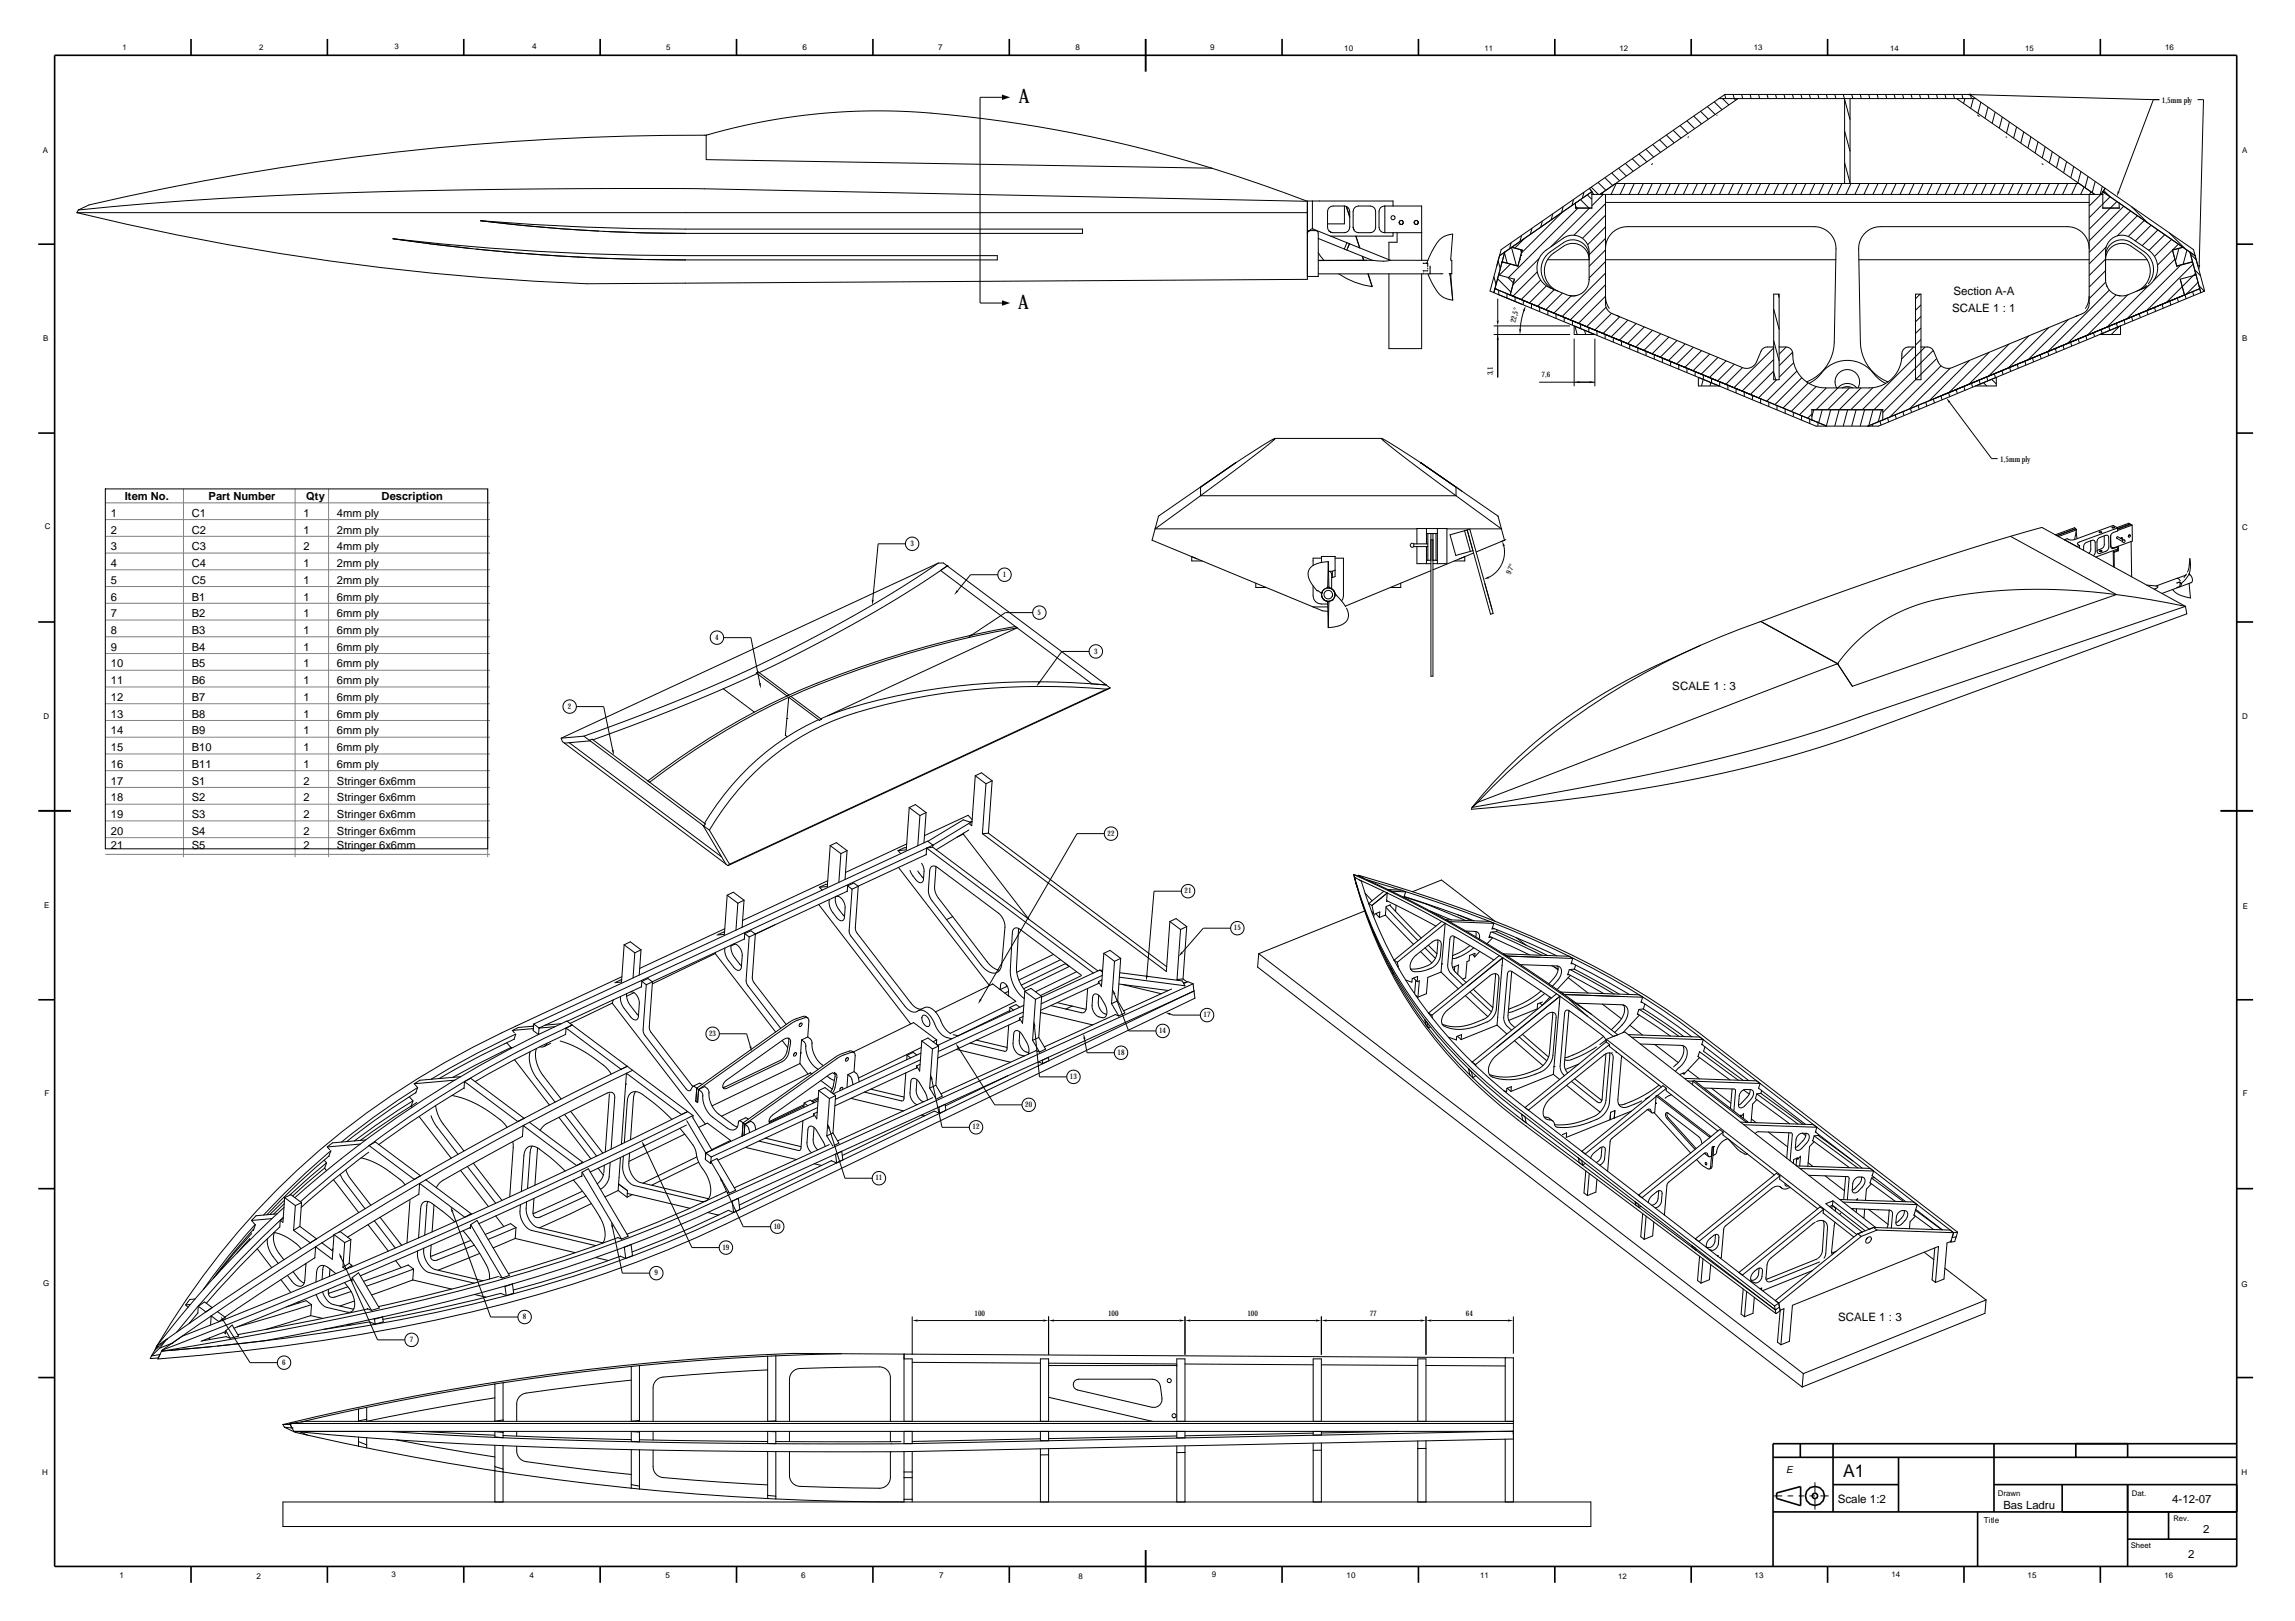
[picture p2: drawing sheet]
<svg xmlns="http://www.w3.org/2000/svg" width="841mm" height="594mm" viewBox="0 0 841 594" stroke-linecap="round" stroke-linejoin="round" font-family="sans-serif">
<defs><g id="words">
<g font-size="7.2">
<text x="373.4" y="37.9">A</text>
<text x="373.1" y="113.3">A</text>
</g>
<text font-size="6.5" x="675.4" y="541.2">A1</text>
<text font-size="4.3" x="673.4" y="550.6">Scale 1:2</text>
<g font-size="4.2">
<text x="715.9" y="108.1">Section A-A</text>
<text x="715.3" y="114.5">SCALE 1 : 1</text>
<text x="612.8" y="252.8">SCALE 1 : 3</text>
<text x="673.6" y="484.2">SCALE 1 : 3</text>
<text x="796" y="550.6">4-12-07</text>
<text x="807.4" y="561.9">2</text>
<text x="801.8" y="570.8">2</text>
</g>
<g font-size="4.1">
<text x="45.8" y="183.2">Item No.</text>
<text x="76.4" y="183.2">Part Number</text>
<text x="112.2" y="183.2">Qty</text>
<text x="139.8" y="183.2">Description</text>
<text x="40.6" y="189.4">1</text>
<text x="70.3" y="189.4">C1</text>
<text x="111.2" y="189.4">1</text>
<text x="123.5" y="189.4">4mm ply</text>
<text x="40.6" y="195.5">2</text>
<text x="70.3" y="195.5">C2</text>
<text x="111.2" y="195.5">1</text>
<text x="123.5" y="195.5">2mm ply</text>
<text x="40.6" y="201.6">3</text>
<text x="70.3" y="201.6">C3</text>
<text x="111.2" y="201.6">2</text>
<text x="123.5" y="201.6">4mm ply</text>
<text x="40.6" y="207.8">4</text>
<text x="70.3" y="207.8">C4</text>
<text x="111.2" y="207.8">1</text>
<text x="123.5" y="207.8">2mm ply</text>
<text x="40.6" y="213.9">5</text>
<text x="70.3" y="213.9">C5</text>
<text x="111.2" y="213.9">1</text>
<text x="123.5" y="213.9">2mm ply</text>
<text x="40.6" y="220">6</text>
<text x="70.3" y="220">B1</text>
<text x="111.2" y="220">1</text>
<text x="123.5" y="220">6mm ply</text>
<text x="40.6" y="226.2">7</text>
<text x="70.3" y="226.2">B2</text>
<text x="111.2" y="226.2">1</text>
<text x="123.5" y="226.2">6mm ply</text>
<text x="40.6" y="232.3">8</text>
<text x="70.3" y="232.3">B3</text>
<text x="111.2" y="232.3">1</text>
<text x="123.5" y="232.3">6mm ply</text>
<text x="40.6" y="238.5">9</text>
<text x="70.3" y="238.5">B4</text>
<text x="111.2" y="238.5">1</text>
<text x="123.5" y="238.5">6mm ply</text>
<text x="40.6" y="244.6">10</text>
<text x="70.3" y="244.6">B5</text>
<text x="111.2" y="244.6">1</text>
<text x="123.5" y="244.6">6mm ply</text>
<text x="40.6" y="250.7">11</text>
<text x="70.3" y="250.7">B6</text>
<text x="111.2" y="250.7">1</text>
<text x="123.5" y="250.7">6mm ply</text>
<text x="40.6" y="256.9">12</text>
<text x="70.3" y="256.9">B7</text>
<text x="111.2" y="256.9">1</text>
<text x="123.5" y="256.9">6mm ply</text>
<text x="40.6" y="263">13</text>
<text x="70.3" y="263">B8</text>
<text x="111.2" y="263">1</text>
<text x="123.5" y="263">6mm ply</text>
<text x="40.6" y="269.1">14</text>
<text x="70.3" y="269.1">B9</text>
<text x="111.2" y="269.1">1</text>
<text x="123.5" y="269.1">6mm ply</text>
<text x="40.6" y="275.3">15</text>
<text x="70.3" y="275.3">B10</text>
<text x="111.2" y="275.3">1</text>
<text x="123.5" y="275.3">6mm ply</text>
<text x="40.6" y="281.4">16</text>
<text x="70.3" y="281.4">B11</text>
<text x="111.2" y="281.4">1</text>
<text x="123.5" y="281.4">6mm ply</text>
<text x="40.6" y="287.5">17</text>
<text x="70.3" y="287.5">S1</text>
<text x="111.2" y="287.5">2</text>
<text x="123.5" y="287.5">Stringer 6x6mm</text>
<text x="40.6" y="293.7">18</text>
<text x="70.3" y="293.7">S2</text>
<text x="111.2" y="293.7">2</text>
<text x="123.5" y="293.7">Stringer 6x6mm</text>
<text x="40.6" y="299.8">19</text>
<text x="70.3" y="299.8">S3</text>
<text x="111.2" y="299.8">2</text>
<text x="123.5" y="299.8">Stringer 6x6mm</text>
<text x="40.6" y="305.9">20</text>
<text x="70.3" y="305.9">S4</text>
<text x="111.2" y="305.9">2</text>
<text x="123.5" y="305.9">Stringer 6x6mm</text>
<text x="40.6" y="311">21</text>
<text x="70.3" y="311">S5</text>
<text x="111.2" y="311">2</text>
<text x="123.5" y="311">Stringer 6x6mm</text>
<text x="734.2" y="552.9">Bas Ladru</text>
</g>
<text font-size="3.5" x="654.5" y="539.9">E</text>
<g font-size="3">
<text x="195" y="18.1">4</text>
<text x="294.1" y="18.2">6</text>
<text x="343.8" y="18.3">7</text>
<text x="394.1" y="18.4">8</text>
<text x="443.4" y="18.5">9</text>
<text x="727" y="558">Title</text>
<text x="43.8" y="578.3">1</text>
<text x="94" y="578.5">2</text>
<text x="243.9" y="578.2">5</text>
<text x="293.5" y="578.1">6</text>
<text x="344.2" y="578.4">7</text>
<text x="743" y="578.2">15</text>
</g>
<g font-size="2.9">
<text x="44.9" y="18.2">1</text>
<text x="94.9" y="18.2">2</text>
<text x="144.5" y="18.1">3</text>
<text x="244.1" y="18.2">5</text>
<text x="492.6" y="18.8">10</text>
<text x="544" y="18.7">11</text>
<text x="593.4" y="18.5">12</text>
<text x="642.7" y="18.4">13</text>
<text x="742.1" y="18.6">15</text>
<text x="793.4" y="18.5">16</text>
<text x="792.2" y="37.7">1,5mm ply</text>
<text x="15.7" y="56.1">A</text>
<text x="821.6" y="56">A</text>
<text x="15.8" y="125.1">B</text>
<text x="821.6" y="125.1">B</text>
<text x="732.9" y="169.3">1,5mm ply</text>
<text x="16.4" y="193.9">C</text>
<text x="821.6" y="194.3">C</text>
<text x="16" y="263.3">D</text>
<text x="821.6" y="263.6">D</text>
<text x="16.2" y="332.6">E</text>
<text x="821.9" y="332.9">E</text>
<text x="16.2" y="401.6">F</text>
<text x="821.9" y="401.7">F</text>
<text x="15.8" y="471.3">G</text>
<text x="821.4" y="471.8">G</text>
<text x="15.5" y="540.5">H</text>
<text x="821.4" y="540.6">H</text>
<text x="732.1" y="548.2">Drawn</text>
<text x="781.3" y="548.1">Dat.</text>
<text x="143.5" y="578">3</text>
<text x="194" y="578.2">4</text>
<text x="395.3" y="578.5">8</text>
<text x="444" y="578">9</text>
<text x="493.5" y="578.3">10</text>
<text x="542.4" y="578.2">11</text>
<text x="643" y="578.2">13</text>
<text x="693.1" y="577.9">14</text>
</g>
<g font-size="2.8">
<text x="692.7" y="18.7">14</text>
<text x="555.3" y="118.5" transform="rotate(-76 555.3 118.5)">22,5°</text>
<text x="547" y="137.4" transform="rotate(-90 547 137.4)">3,1</text>
<text x="564.9" y="138.3">7,6</text>
<text x="333.6" y="200.1">3</text>
<text x="367.5" y="211.4">1</text>
<text x="553.5" y="210.6" transform="rotate(-64 553.5 210.6)">97°</text>
<text x="380.2" y="225.3">5</text>
<text x="262.1" y="234.5">4</text>
<text x="400.9" y="239.5">3</text>
<text x="208.1" y="259.7">2</text>
<text x="405.8" y="306.3">22</text>
<text x="434.1" y="327.4">21</text>
<text x="452.1" y="340.9">15</text>
<text x="441" y="372.8">17</text>
<text x="259.9" y="379.6">23</text>
<text x="424.8" y="378.6">14</text>
<text x="409.5" y="386.6">18</text>
<text x="392.1" y="395.4">13</text>
<text x="375.7" y="405.7">20</text>
<text x="356.4" y="413.9">12</text>
<text x="320.8" y="432.6">11</text>
<text x="283.5" y="450.3">10</text>
<text x="264.7" y="458">19</text>
<text x="239.9" y="467.3">9</text>
<text x="191.6" y="483.4">8</text>
<text x="357.1" y="482.1">100</text>
<text x="406" y="482.1">100</text>
<text x="457.1" y="482.1">100</text>
<text x="502" y="482.1">77</text>
<text x="537.2" y="482.1">64</text>
<text x="150.2" y="491.8">7</text>
<text x="103.4" y="500.1">6</text>
<text x="796.4" y="557.4">Rev.</text>
<text x="780.8" y="567.2">Sheet</text>
<text x="593" y="578.7">12</text>
<text x="793.2" y="578.1">16</text>
</g>
</g></defs>
<g fill="none" stroke="#000" stroke-width=".6">
<path d="M70 14.3v6M120 14.3v6M170 14.3v6M219.9 14.3v6M269.9 14.3v6M319.9 14.3v6M369.9 14.3v6M469.8 14.3v6M519.8 14.3v6M569.8 14.3v6M619.7 14.3v6M669.7 14.3v6"/>
<path d="M719.7 14.3v6M769.7 14.3v6M20 20.3h799.6v553.7h-799.6zM14 89.5h6M819.6 89.5h6M14 158.7h6M819.6 158.7h6M14 227.9h6M819.6 227.9h6M14 366.4h6M819.6 366.4h6M14 435.6h6"/>
<path d="M819.6 435.6h6M14 504.8h6M819.6 504.8h6M649.7 534h169.9M819.6 529h-169.9v45M649.7 554h169.9M724.7 554v20M819.6 544h-39.9v30M70 574v6M120 574v6M170 574v6M219.9 574v6"/>
<path d="M269.9 574v6M319.9 574v6M369.9 574v6M469.8 574v6M519.8 574v6M569.8 574v6M619.7 574v6M669.7 574v6M719.7 574v6M769.7 574v6M779.7 564h39.9"/>
</g>
<path d="M419.8 14.3v12M14 297.1h12M813.7 297.1h11.9M419.8 568v12" fill="none" stroke="#000" stroke-width=".7" stroke-linecap="butt"/>
<g fill="none" stroke="#000" stroke-width=".37">
<path d="M343.8 206.3a539.5 539.5 0 0 1-119.4 59.7l-10.4 3.8M343.8 206.3h1.9l59.7 44.7M343.8 206.3l-138.1 64.2M344.7 209.1a502.3 502.3 0 0 1-66.5 37.4M344.7 209.1l55.4 41.5M344.7 209.1h.1M347.1 207.4l-2.4 1.7M347.1 207.4h.1M372.1 229.6a366 366 0 0 0-83.7 25.4M265 252.4l11.4 8.5M277.1 246.6l11.3 8.4M277.1 246.6h.1"/>
<path d="M277.4 246.8l-.8 .4a704.4 704.4 0 0 1-59.3 23.9M277.9 246.3l11.2 8.4M277.9 246.3l-.8 .3M277.9 246.3h.1M288.4 255a269.8 269.8 0 0 0-51 31.2M288.4 255h.1M289 255.5a269.8 269.8 0 0 0-50.9 31.1M289 255.5l11.3 8.4M289 255.5l-.6 7.8M289.1 254.7h.1M289.1 254.7l-.7 .3M289.8 255.2l-.8 .3"/>
<path d="M289.8 255.2l11.2 8.4M289.8 255.2a368 368 0 0 1 82.9-25.1l-69.4 32.2M400.1 250.6l5.3 .4M400.1 250.6h.1M405.4 251a244.1 244.1 0 0 0-98.2 9.8l-6.4 2.6M405.4 251l1.4 1.1M405.5 252.5a242.9 242.9 0 0 0-96 10 93.4 93.4 0 0 0-49.5 41.7M405.5 252.5l-138.2 64.2M406.8 252.1l-1.3 .4M406.8 252.1l-140.1 65.1M205.7 270.5l.4 1.3 .7 .5 9.4-.8M206.8 272.3l59.2 44.3"/>
<path d="M208.6 272.2l55.8 41.8M214 269.8l2.2 1.7M214 269.8l-8.3 .7M216 271.3l41.9 31.4M216 271.3h.1M216.3 271.5h-.1M217 270.9l-1 .4M217 270.9l41.4 31M217 270.9h.1M287.8 269.5l.7 .5M288.4 263.3l-.6 6.2M288.4 263.3h.1"/>
<path d="M300 263.7a93.8 93.8 0 0 0-41.8 38M300.3 263.9v.1M301 263.6l-.7 .3M301 263.6h.1M333.2 295.9l3.9 3M333.2 295.9l-1.1 15.5-3 .3M333.2 295.9l2.3-1.1 3.9 3M337.1 298.9l-.8 11M339.4 297.8l-2.3 1.1M339.4 297.8l-.8 11.1M357.4 284.3l-1.3 18.3-.9-.7M357.4 284.3l3.9 2.9"/>
<path d="M357.4 284.3l2.3-1.1 3.9 2.9M361.3 287.2l-1.3 18.3M363.6 286.1l-2.3 1.1M363.6 286.1l-1.4 19.2M257.6 302.5l2.4 1.7M257.6 302.5l8.4 14.2 .7 .5M257.7 302.5h-.1M257.9 302.7h.1M258.4 301.9l-.5 .8M258.4 301.9h.1M260 304.2l7.3 12.5M267.3 316.7l-.6 .5"/>
<path d="M304.2 309.9l3.9 2.9M304.2 309.9l-1 15-2.9 .2M304.2 309.9l2.3-1.1 3.9 2.9M308.1 312.8l-.7 10.5M310.4 311.7l-.7 10.6M310.4 311.7l-2.3 1.1M329.1 311.7l1 1.1M329.3 317.9l33.3 43.3M332.2 310.6l-.8 .1-2.3 1M332.2 309.3l-22.4 10.4M336.3 319.2l2.1 2.7M337.7 316.4l.9 2.2-.2 3.5a1.27 1.27 0 0 1-.9 1.4 1.27 1.27 0 0 1-1.5-.7l-1.7-2.2-.8-1.7"/>
<path d="M339.4 313.2l-27.2 12.6M339.6 310.8l61.1 45.8M339.6 310.8l-.2 2.4M339.9 308.2l2 1.5M339.9 308.2l-144.3 67.1M341.3 317.6a1.73 1.73 0 0 1 2.2 .3l22.4 16.7 1.2 1.3 .8 1.7 .4 1.8-1.2 13.8a3.1 3.1 0 0 1-1.8 3.2 3.1 3.1 0 0 1-3.6-.7l-2.3-2.2-18.3-24.1-.6-1.3-.3-1.7 .5-7.3zM341.6 310.5l-2 .3M341.8 310.5l60.5 45.3M341.9 309.7h.1M341.9 309.7l-142 65.9M341.9 309.7l-.2 .8M343 317.6l-.5 7.3 .3 2.1 .8 1.7 5.5 7.2"/>
<path d="M353 305.7l24 31.1M353 305.7l-2.3 1.1M353.1 305.3l-.1 .4M355 304.1l-11.9 7.3M355.7 301.3l-2.7-.9-13 7.9M355.7 301.3l-13.8 8.4M355.7 301.3l-.1 .4M356.2 301.1l-.8 .1M356.2 301l-.4 .2M356.2 300.4l-1.4-1.6-16 7.4M360 305.5l67.4 50.5 1.3-18.3M362.2 305.3l-2.2 .2"/>
<path d="M362.2 305.3l65.3 48.9M266.5 328l-1 14.4-2.7 .2M266.5 328l3.9 3M266.5 328l2.2-1.1 4 3M270.4 331l-.7 9.9M272.7 329.9l-2.3 1.1M272.7 329.9l-.8 9.9M284.1 338.9l-7.3 3.5M300 331.4l33.7 43.8M300.3 325.1l1 1.1M303.2 324l-2.9 1.1M303.3 322.7l-31.2 14.6"/>
<path d="M306.2 328.6v1.8l.5 1.8 2.8 3.6M306.5 328.5a3.8 3.8 0 0 1 3.2 4.2l-.2 3.4a1.27 1.27 0 0 1-1 1.3 1.27 1.27 0 0 1-1.5-.6l-2.7-4a4.9 4.9 0 0 1-.3-3.2M310.4 326.6h.1M310.5 326.6l-33.8 15.6M310.6 324.6l2.3-1 1.6 1.2-1.1 15.1 .5 1.7 19.9 25.9a4.7 4.7 0 0 0 3.9 2.3M310.6 324.6l-.1 2M310.6 324.6l1.6 1.2M312.2 325.8l-1 15.2 .2 1.3 20.1 26.3a3.8 3.8 0 0 0 4.7 1.9 3.4 3.4 0 0 1 4.5 1.6l1.2 1.8a9.6 9.6 0 0 0 5.1 6.3l1.8 .4M349.1 335.9l12.6 16.5a7 7 0 0 0 4.6 3.1M349.1 335.9l-2.2 1.1M428.7 337.7l2.3-1.1 3.9 2.9M428.7 337.7l3.9 2.9"/>
<path d="M434.9 339.5l-2.3 1.1M434.9 339.5l-1.4 19.2M227.8 359l-2.1 .9M227.9 357.9l-38.9 18.2a288.9 288.9 0 0 0-114.6 91.5l-6 8.4-10.9 17.3M228.7 346.2l-1 13.7-2.4 .2M228.7 346.2l3.9 2.9M228.7 346.2l2.3-1.1 3.9 3M232.6 349.1l-.6 9.3M234.9 348.1l-.7 9.2M234.9 348.1l-2.3 1M235.2 359.6l2.3-1 1.6 1.2-1.2 16.5 .4 1.5 15.6 20.3M235.2 359.6l-.2 2"/>
<path d="M235.2 359.6l1.6 1.2M262.1 349.4l22.1 28.8M262.1 349.4l-23.1 11.1M262.3 349l-.2 .4M265.5 341.5l-2.3 .9M265.6 340.3l-31.2 14.6M267.9 346.3v1.7l.6 1.7 3.2 4.3M268.7 346a3.8 3.8 0 0 1 3.3 4.2l-.3 4.1a1.27 1.27 0 0 1-.9 1.3 1.27 1.27 0 0 1-1.5-.7l-3.1-4.1-.5-1.7v-1.7M269.3 345.9l-1.4 .7M272.7 344.1h.1M272.8 344.1l-36 16.7M272.9 342.1l1.6 1.2"/>
<path d="M272.9 342.1l-.1 2M272.9 342.1l2.3-1 1.6 1.2M274.5 343.3l-1.1 15.9 .2 1.1 12.5 16.5M276.8 342.3l-1.1 15.8 .1 1.1 12.3 16.2M276.8 342.3l-2.3 1M373.3 340.2l-.8 14.2a13.2 13.2 0 0 0 3.3 8.8M386 349.7l-13.4 6.6M388.7 351.7l-15.3 7.4M391.8 354.2l-1.4-1.1-16.2 7.9M391.9 354.1l-16.8 8.2M394.5 356.1l-15 7.3M396.2 357.3l-22.4-16.7a1.61 1.61 0 0 0-1.9-.5 1.61 1.61 0 0 0-.9 1.7l-.8 13.7a13.1 13.1 0 0 0 5.1 10.4"/>
<path d="M396.3 357.5l-15 7.3M402.5 359.7v.7M403 355.5l1 .7M403 355.5l-21.3 9.9M403 355.5l1.1 .1M403.8 359.1l-1.3 .6M403.9 357.4l-22.4 10.4M404.5 349.3l2.3-1.1 3.9 3M404.5 349.3l-.9 12.3-1.1-1.9M404.5 349.3l3.9 3M408.4 352.3l-1.1 15.5M410.2 358.1l24 3.1"/>
<path d="M410.3 356.4l23 3.1 .9 1.7M410.7 351.2l-1.1 15.5M410.7 351.2l-2.3 1.1M431.3 358.9l.5 .4M432.6 340.6l-1.3 18.3M433.5 358.7l-2.2 .2M433.5 358.7l1.5 1.1M189 379h.1M189 379l-.8 .3a315.3 315.3 0 0 0-30.2 16.2M189 379l-.7 1.9M195.4 376.9l-7.7 .7 .8 .9M195.4 376.9v.3"/>
<path d="M195.4 376.9h.1M195.5 376l-5.5 .5-2 1M195.5 375.9l-.3 .2M195.6 375.3l-.2 2.3 1.9 1.5M195.6 375.3l1.9 1.4M197.4 378.7l-.1 .4M197.5 376.7l-.1 2.4M197.5 376.7h.1M197.8 376.6l-.3 .1M203.4 376.2l-5.9 .5M205.7 375.1l-5.9 .5-2.3 1.1M207.2 379.1h.1"/>
<path d="M207.3 379.1a375 375 0 0 0-33.2 17.2M207.4 376.7l20.2 15.1M207.4 376.7l-.1 2.4M209.7 375.6a397.8 397.8 0 0 0-74.2 44M209.7 375.6l-1.9-1.4a399.2 399.2 0 0 0-99.7 64.7M209.7 375.6l20.2 15.1M209.7 375.6l-2.3 1.1M224.3 367.6l34.2 44.3M224.3 367.6l-15.4 7.4M224.8 366.4l-.5 1.2M229.6 364.1l.2 1.9 .7 1.7 3.5 4.5M231 363.5a3.8 3.8 0 0 1 3.3 4.2l-.4 4.7a1.27 1.27 0 0 1-.9 1.4 1.27 1.27 0 0 1-1.5-.7l-3.5-4.7-.6-1.8v-1.4"/>
<path d="M232.3 363.8l-2.7 1.3M235.1 361.6l-27.2 12.6M236.8 360.8l-1.1 16.6 .3 1.5 15.7 20.4 .6 .4h.5l1-1.5 .5-.2 2.6 1.9 .5 .8a11.1 11.1 0 0 0 3.7 8.7l5.2 3.9a2.5 2.5 0 0 0 3.1 .5 2.5 2.5 0 0 0 1.2-2.8l.7-.3 2.6 2 .8 2.3M293.2 375.1l.5-.2a.65 .65 0 0 1 0 .9 .65 .65 0 0 1-.9 .1zM293.2 375.1l-.3 .3M296 380l.4-5.9-.4-1.1-1.1-.1-3.4 1.3-35.5 25.1M296 380l1.4 1.4a11 11 0 0 0 4.3 9.1M296 380l-2.3 1.1M296 373l-1.1-.6-.6 .1-4.4 1.7-34.6 24.6M334.8 374.7l8.5 6.4M334.8 374.7h.1M334.8 374.7l-22.1 10.8"/>
<path d="M336.6 370.3l2.2-1.1a5.1 5.1 0 0 1 5.4 3.6 11.3 11.3 0 0 0 4.2 6M338.2 372.1a2.44 2.44 0 0 1 2.6 2.8 1.05 1.05 0 0 1-.8 1.3 1.05 1.05 0 0 1-1.3-.8l-.9-1.9zM349.3 379.1l1.8 .5M363.8 360.6l2.7 2M363.8 360.6h.1M363.8 360.6l-21 10.2M366.4 362.5l3.2 2.5M366.4 362.5h.1M366.5 362.6l.1-1.5a1.06 1.06 0 0 1 1-1.1 1.06 1.06 0 0 1 1.1 .9l.7 1.1 .2 1.3M368.8 361v.5l-2.3 1.1M369 361.3l-.2 .1M369.6 363.3l-1.4 .6"/>
<path d="M369.6 363.3l-.1 1.5 2.7 2.1-24 11.8M369.6 375.6l-.6 8.8-.5 .8-13-3M369.6 365h.1M370 370.3l-18.9 9.3M370.1 369.2l-.1 1.6M370.1 369.2l1.3 1M373.5 373.8v.1M373.5 373.8l-29.9 13.9M373.6 373.1l-.1 .8M373.7 369.1l-1.3-1-2.3 1.1M373.7 378.1l-.2 3.2a4.5 4.5 0 0 0 2.5 4.2l1 .2M374.9 372.5l-1.3 .6"/>
<path d="M375 370.9l-31.2 14.4M375.2 368.4l-31.6 14.6M375.5 363.3l-.8 11.7-1.1-1.9M375.5 363.3l4 2.9M375.5 363.3l2.3-1.1 3.9 2.9M379.5 366.2l-1.1 15M381.3 371l19.1 4.6M381.7 365.1l-2.2 1.1M381.7 365.1l-1 15.1M385 368.5l5.6 1.3M387.4 367.4l5.5 1.3M392.9 368.7l5.1 1.2"/>
<path d="M392.9 368.7l-2.3 1.1M398.6 362.2l-.5 7.2a1.52 1.52 0 0 1-1.9 1.7l-5.6-1.3M400.8 364.4a2.06 2.06 0 0 1 2.8 1.5l1.7 3.1a2.74 2.74 0 0 1-.9 3.9l-1.7-.3a4.5 4.5 0 0 1-2.5-4.2l.2-3.1zM402.4 360.4h.1M402.5 360.4l-21.1 9.8M402.6 364.7l-.1 2.6a4.3 4.3 0 0 0 3 4.4M407.3 367.8l2.7 4.5M408.7 371.8l1.3 .5M408.7 371.8h.1M408.7 371.8l-26 11.8M409.6 366.7l-2.3 1.1M409.6 366.7l2.6 4.5-2.2 1.1"/>
<path d="M410 360.6l18.1 2.4M411.2 360.7l14.3 3.4M429.3 362.4l-17.6 8M433.8 360.4l1.5-.7 1.9 .8M434.2 361.2l-.1 .2M434.5 360.1h-.9M437.2 360.5l.3 2.7-167.4 76.1a531.7 531.7 0 0 1-105.8 37.5l-33.1 7.7-34.1 6.8-18.7 2.1-18.7 1.7M437.2 360.5l-167.4 76.1a523.7 523.7 0 0 1-101.4 36.4 1270.5 1270.5 0 0 1-108.7 22.1M437.5 363.1h.1M437.5 363.1l-172.1 82.9a384.3 384.3 0 0 1-35.8 15M437.5 363.1l.4 2.7-172.2 82.9a485.2 485.2 0 0 1-119.6 37.8 801.5 801.5 0 0 1-88.3 11.5l1.4-2.9M151.8 397.1l1.2 1.4"/>
<path d="M153 398.5a264.4 264.4 0 0 0-27.8 20M153 398.5l-.7 1.9M166.7 395.8l-14.9 1.3M168.8 394.5l-14.9 1.3-2.1 1.3M170.2 396.4l-.1 2.3a379.3 379.3 0 0 0-31.3 20.7M170.2 396.4l2.3-1.3 19.5 14.7M170.2 396.4l19.6 14.6M185.7 382.1l1.6 1.8M187.3 383.9l-13.3 6.5-8.1 4.4M187.3 383.9h.1M187.3 383.9l-.2 .4M188.4 380.8l-.9 .5a323.8 323.8 0 0 0-26.6 13.9"/>
<path d="M188.5 388.3l12.8 16.6M194.3 385.4a11.2 11.2 0 0 0 2.5 9.9l6.6 8.6M196.6 384.2a11.2 11.2 0 0 0 2.4 10l6.6 8.5M200.4 382.4l-.9 1-1.7 .2M201.8 382.3l-2.3 1.1M205.3 381.5a45 45 0 0 1 17.7 10.7l1 1.4M227.6 391.8h.1M229.3 397.3h.1M229.3 397.3l-1.6 22M229.6 393.3l-17.7 8.7-17.9 9.3M229.6 393.3l20.1 15.1M229.6 393.3l-.3 4"/>
<path d="M229.9 390.7a1099.2 1099.2 0 0 0-116.2 64.7M229.9 390.7l22.1 16.6M229.9 390.7l-2.3 1.1M229.9 390.7h.1M231.8 392.2l-2.2 1.1M255.3 398.8h.1M255.3 398.8l-.3 4.7M256 399.3l2.2-1.1 1.4 1.4a11.1 11.1 0 0 0 3.8 8.7l5.2 3.9 1.6 .7M256 399.3h.1M256 399.3l-.4 4.7-.6-.5M257.2 397.4l-.9-.5-2.4 1.2M265.5 396.4l21.6-15.5 1.7-.5 .6 .3a7.8 7.8 0 0 1-.7 6.1l-.6 .9-1.5 1.3-20.4 9.9h-1a1.84 1.84 0 0 1 .3-2.5z"/>
<path d="M286.6 381.3l2 2.6M288.8 380.4a8.4 8.4 0 0 1-.8 5.9l-1.2 1.7-.8 .6-21.1 9.9M291.2 385.9l.4-.2a.65 .65 0 0 1 .1 .9 .65 .65 0 0 1-.9 .1zM291.2 385.9l-.3 .4M293.1 389.7l-32.2 15.5M293.1 389.7l3 3.9M293.4 385.8h.1M293.7 381.1l1.4 1.4a11 11 0 0 0 4.7 9.4M293.7 381.1l-.6 8.6M297 393.1h.1M297 393.1l.5 .4M297 393.1l-32.6 15.9"/>
<path d="M300 399.6l3.9 3M300 399.6l-.7 10.4-1.1-1.9M300 399.6l2.3-1.1 3.9 3M300.8 396l4.2 3.1M303.1 394.3l1.5 1.1 1.1 .5M305 393.2l-21.9 15.4a2.03 2.03 0 0 0-.9 3M305.1 393.1l.9 .7M305.7 392.9l.1 .2M305.8 393.1l.6 .3a7.8 7.8 0 0 1-.7 6.1l-.7 1.1M305.8 393.1a8.4 8.4 0 0 1-.8 6l-.6 .9M308.1 398.6l-.2 .4M308.7 399.3l.2-.7a.74 .74 0 0 0-.9 .2 .74 .74 0 0 0-.1 .9"/>
<path d="M310.2 387.8l.4-.2a.65 .65 0 0 1 .1 .9 .65 .65 0 0 1-.9 .1zM310.2 387.8l-.3 .3M310.7 393.8l1.3 1.2 .6 2.4M310.7 393.8l-.3 4.7M312.6 397.4v.1M313 392.7l.4-5.9-.4-1-1.1-.1-3.5 1.2-35.5 25.1M313 392.7l1.2 1.2 .7 2.5M313 392.7l-2.3 1.1M313 385.8l-1.1-.7-.7 .1-4.3 1.7-34.6 24.6M319.1 399.1l12.2 2.9M331.9 393.2l-.6 9.3-.5 .9-14-3.2M332.4 386.7l-.1 1.6"/>
<path d="M332.4 386.7l1.3 1M335.8 391.3v.1M335.8 391.3l-29.9 13.9M335.9 390.6l-.1 .8M336 386.6l-1.3-1-2.3 1.1M336 395.6l-.3 3.8a4.4 4.4 0 0 0 2.8 4.3M337.2 390l-1.3 .6M337.3 388.4l-31.2 14.4M337.5 385.9l-32.2 14.9M337.6 383.8l-23 11.3M337.8 381.5l2.2-1.1 4 2.9M337.8 381.5l-.8 11-1.1-1.9"/>
<path d="M337.8 381.5l3.9 2.9M340.7 398.7l2.4 4.1M341.7 384.4l-1 14.3M342.9 397.7l-2.2 1M342.9 397.7l2.4 4-1.8 .9M343.3 381.1l-1.4 .6M343.3 381.1h.1M343.3 381.1l-.2 1.6M343.4 382.8l.4 .2M344 383.3l-2.3 1.1M344 383.3l-1.1 14.4M350.5 384.5l19.8 4.7"/>
<path d="M357.8 381.2l11.3 2.6M369.3 394.2l-22.9 11M376.7 386.3a4.9 4.9 0 0 0-.6-4.5l-2.3-3.6a1.26 1.26 0 0 0-1.4-.6 1.26 1.26 0 0 0-.9 1.4l-.3 3.4a4.5 4.5 0 0 0 2.6 4.2l1.6 .3M378.4 381.2l2.5 4.3M379.6 385h.1M379.6 385l1.3 .5M379.7 385l-34.9 15.8M380.7 380.2l-2.3 1M380.7 380.2l2.5 4.2-2.3 1.1M381.9 388.5h.1M381.9 388.5l.2 1.3-1.6-.7M384.2 387.4v.1"/>
<path d="M384.2 387.5l-2.3 1M384.2 387.5l.2 1.2M132 419.2l-12.1 1.1M134 417.7l-12.2 1.1-1.9 1.5M135.2 419.8l2.3-1.3 16.6 12.4M135.2 419.8l16.6 12.4M135.2 419.8h.1M135.3 419.8a349 349 0 0 0-25.2 20.6M150 401.9l1.3 1.5M151.3 403.4l-13.6 9-7.9 5.7M151.3 403.4l-.7 1.9 .4 .5M152.4 400.4a275.8 275.8 0 0 0-25.4 17.9"/>
<path d="M152.8 404l-7.4 4.6-13.3 9.3M153.6 409.1l11.7 15.3M158 408.9l1.6 3.3 8.3 10.8M159.6 405.1a13.7 13.7 0 0 0 2.8 6.8l7.6 9.9M165.6 401.4a39.4 39.4 0 0 1 19.5 10.7l.7 1M187.9 418.3l.2 2.3-1.3 18M189.8 411h.1M191.4 416.5h.1M191.4 416.4l-29.1 16.1-1.4 1.2-1 1.5M191.7 412.5l-19.6 10.7-16 9.1M191.7 412.5l19.6 14.6M191.7 412.5l-.3 4"/>
<path d="M192 409.8l-2.2 1.2M192 409.8h.1M192.1 412.3h-.1M194 411.3l-2.3 1.2M194 411.3l19.6 14.6M195 420l-.8 2.4-.9 13.2M198 414.2l1-1.4 1.4-1.1 22-11.1a1.74 1.74 0 0 1 2.1-.2 1.74 1.74 0 0 1 .8 1.9l-1.4 18.8M204.8 409.4l11.7 15.2M206.9 408.4l11.7 15.2M209.1 407.2l11.8 15.4M223.3 400.8l-1.5 21.3M232.9 400l-.8 2.4-1.1 15.3"/>
<path d="M246.2 410.2a56.8 56.8 0 0 0-12.6-10.1 3 3 0 0 0-3.7 3.4l-1.1 15.3M249.1 413.5a28.1 28.1 0 0 1 5.6 7.6l.3 .8a14 14 0 0 0 3.6 8 9.7 9.7 0 0 1 1.1 9.3l-1.1 .9M249.7 408.4h.1M250.9 415.6l-20.4 10M251.5 412.3l-35.2 17.2M251.7 410.7l6.9 11.8M252 407.3l-2.3 1.1M252 407.3h.1M253.9 409.6l7 11.8M254 408.8a2268.1 2268.1 0 0 1-194.6 86M254 408.8l-2-1.5a2179.4 2179.4 0 0 1-81.6 38.7M254 408.8l-.1 .8"/>
<path d="M255 403.5h.1M256 413.1l3.2-1.5 8.5 6.3M267.7 417.9v.4M267.7 417.9l-6.9 3.4M272 416.2v.1M272 416.2h.1M272.3 411.5l-.3 4.7M272.3 411.5h.1M272.9 412h.1M272.9 412l2.3-1.1 1.2 1 .6 2.1M272.9 412l-.2 4M274.2 410.1l-.9-.5-2.5 1.1"/>
<path d="M280.4 417.1l13.1 3.1M294.2 410.7l-.7 10-.5 .9-14.9-3.5M294.6 405.3l-12.7 5.9M294.6 404.8l-12.8 6.2M294.7 404.2l-.1 1.6M294.7 404.2l1.3 1M298.1 408.9h.1M298.1 408.8l-35 16.3M298.2 408.1l-.1 .8M298.3 404.1l-1.4-1-2.2 1.1M298.3 413.2l-.2 5.4 .6 1.6 1 1.2M299.5 407.5l-1.3 .6"/>
<path d="M299.6 405.9l-39 18.1M299.8 403.4l-41.1 19.1M299.8 402.8l-2 .9M299.8 402.2l-2.4 1.2M303 416.2l2.2 3.8M303.9 419.4l-34.8 15.9M303.9 402.6l-.9 13.6M305.2 415.2l-2.2 1M305.2 415.2l2.2 3.7-1.8 .9M306.2 401.5l-1 13.7M306.2 401.5l-2.3 1.1M311.8 402.5l19.3 4.6"/>
<path d="M337.6 408.6l1.2 .3M339.8 403.1l-.7-2.6-3-4.8a1.26 1.26 0 0 0-1.5-.6 1.26 1.26 0 0 0-.8 1.4l-.3 4a4.4 4.4 0 0 0 2.6 4.3M341.8 402.2l-34.9 15.9M344 405.7l.1 .1M344.1 405.8l.2 2.2M344.3 408h.1M344.3 408l-1.9-.8-33.8 16.2M346.3 404.7h.1M346.3 404.7l-2.2 1.1M346.3 404.7l.3 2.2M104.2 439.8l-5.3 5.2M104.3 438.9l-.6 9-1-.7"/>
<path d="M104.3 438.9l3.9 2.9M104.3 438.9l2.3-1.1 3.9 2.9M118.8 425.1l.9 1M119 428l-11.8 10.3M119.7 426.1l-13.6 11.9M119.7 426.1l-.7 2 .7 .9M119.9 420.3l.9 1M120.5 423.6a259.1 259.1 0 0 0-22.7 21.5M121.2 421.7h.1M121.2 421.7l-.7 2M121.2 421.7a259 259 0 0 0-24.6 23.5M122.2 432.3l9.3 12"/>
<path d="M124.7 430.3l1.5 2.8 7.6 9.8M125.1 424.6h-.1M126.8 428.7l1.2 2.7 7.9 10.3M132.3 424.3a26.8 26.8 0 0 1 10.6 5.2l4.2 3.1 1.3 1.6M135.1 422.2a347.6 347.6 0 0 0-24.7 20.2M150.2 439.9l-1.1 15.6M151.8 432.2h.1M153.5 437.6v.1M153.5 437.6l-26.1 15.8M153.8 433.7l-29.7 17.9M153.8 433.7l-.3 4M153.8 433.6l16.5 12.5"/>
<path d="M153.8 433.6v.1M154.1 430.9l-2.3 1.3M154.1 430.9h.1M156 432.3l-2.2 1.3M156 432.3l16.6 12.4M168.8 428.9l10.2 13.2M171.3 427.5l10.4 13.4M173.5 426.2l10.4 13.7M197 420.6l-1 13.7M207.1 429.1a50.5 50.5 0 0 0-11.3-9 3 3 0 0 0-3.8 3.4l-.9 13.1M210.1 432.4a73 73 0 0 1 11 16.2 7.4 7.4 0 0 1-.3 7M211.3 427.1h.1"/>
<path d="M213.2 430.9l-37.7 17.5M213.3 429.6l14.5 24.4M213.3 429.6l2.3-1.3 14.6 24.7-2.4 1M213.3 429.6l-.2 1.4M213.4 436.5l-18.1 8.2M213.6 425.9l-2.3 1.2M213.6 425.9l-.1 .2M214.8 438.3l-16.8 7.6a1.72 1.72 0 0 1-1.9 .1 1.72 1.72 0 0 1-.8-1.8l.4-5.1M219.2 428.1l1.9 2.5M221.2 430.1l-.8 2.1-1.5 1.6M221.5 427l-.2 2.7M223.6 426l-.4 5.2a6.2 6.2 0 0 1-3.2 4.6"/>
<path d="M226.5 436.3l-4.8 2.3M226.5 436.2l3.3 2.5M226.7 433.9l3.2 2.4v1M227.4 424.1l-.9 12.2M228.4 423.6l-.2 3.8a7.5 7.5 0 0 0 4.2 7l24.4 5.8h1.6M229.9 437.3l22.9 5.5M229.9 437.3l-.1 1.4M230.7 422.5l-.3 3.8a7.5 7.5 0 0 0 4.3 7l25 5.9M231.7 437.8l-1.9 .9M255.4 423.9l-19.8 9.7M256 425.9l-17.2 8.4M258.6 422.5l-.1 2"/>
<path d="M258.7 422.5h-.1M258.7 422.5l-.2 2.4 1.9 1.5M258.7 422.5l1.9 1.5M260.4 426.4h.1M260.5 425.9l-.1 .5M260.5 425.6l-.1 .8M260.5 425.6l6.8 11.6-.8-.3M260.5 425.6l2.2-1.1 6.9 11.6-2 1M260.5 425.6h.1M260.6 424l-.1 1.6M260.9 421.4l-2 1M260.9 421.4v.1"/>
<path d="M266 436.7h.1M266 436.7l-.8 .3a446.6 446.6 0 0 1-35.4 15.3M273.1 420.5l18.8 4.4M298.4 426.4l2.6 .7M302.4 420.1l-.7-1.7-3.3-5.2a1.26 1.26 0 0 0-1.5-.6 1.26 1.26 0 0 0-.8 1.4l-.4 5.3 .6 1.7 1 1.4M304.7 425.3h.1M304.7 425.3l-33.8 16.3M306.1 422.9l.1 .1M306.2 423l.4 3.1-1.9-.8M308.4 421.9h.1M308.4 421.9l.5 3.1M308.4 421.9l-2.2 1.1"/>
<path d="M91.7 454.3l-.2-.4-4.8 5.4M91.9 451.6l.2 .3M92.2 447.2l1.4 1.6-.8 2.1-.1-.1M92.2 452l-6.8 7.7-6.5 7.9M93 450.4a248 248 0 0 0-14.8 18M93.5 448.7a252.6 252.6 0 0 0-19 23.9M94.3 457.6l5.3 6.9M98 453.9a9.5 9.5 0 0 0 2 6.5l2 2.6M99.6 446.6l-7.4 .6M100.4 451.6a18.1 18.1 0 0 1 9.9 6M100.6 451.7a8.3 8.3 0 0 0 1.7 7.6l1.7 2.3M101.5 444.8l-7.7 .7-1.6 1.7"/>
<path d="M102.5 449.6a357.5 357.5 0 0 0-26.9 28M102.5 449.6h.1M102.7 447.2l-.2 2.4M103.8 446.5l-1.1 .7M103.8 446.1a383.2 383.2 0 0 0-39 42.1M104.1 442.5a387.3 387.3 0 0 0-46.7 50.8M104.2 441.1l-3.9 3.8M107.6 450.8l6.1 4.6M108.2 441.8l-.6 9M109.9 449.4l-2.3 1.4M109.9 449.4l6.1 4.6M110.5 440.7l-2.3 1.1"/>
<path d="M110.5 440.7l-.6 8.7M113.7 455.4l-23.1 15-29.6 20.4M113.7 455.4h.1M115.6 456.9l-13.1 8.4-22.8 15.3M115.7 456.9l2.2-1.5 4.1 3M115.7 456.9l-.3 4M116 454l-2.3 1.4M116 454h.1M122 457.6l-.3 .6M122.4 452.6l-4.4 2.8M122.4 452.4l-.6 9.1-6.1-4.6M122.4 452.4l3.9 2.9"/>
<path d="M122.4 452.4l2.3-1.1 3.9 2.9M126.3 455.3l-.6 9.1M128.6 454.2l-.6 8.7M128.6 454.2l-2.3 1.1M134.9 448.8l7.4 9.7M137.2 447.4l7.7 9.9M139.3 446.1l7.9 10.2M153 458.4a7.6 7.6 0 0 0 4.2 7.9l16.6 3.9M155.3 457.4a7.6 7.6 0 0 0 4.2 7.8l17.5 4.1M156.8 440.3l-.4 1.5-.8 10.8M158 456.2l-.3 3.7a1.69 1.69 0 0 0 .7 1.7 1.69 1.69 0 0 0 1.9 .1l13.5-5.4M159 441.5l-.7 9.9"/>
<path d="M166.6 447.7l-3.2-2.9-5-3.8a2.4 2.4 0 0 0-2.8-.7 2.4 2.4 0 0 0-1.5 2.6l-.7 10.7M169.7 451a50.8 50.8 0 0 1 9.5 15.2l.2 2.5M170.3 446.1a2216.5 2216.5 0 0 1-103.6 43.6l-3.7 2.6M170.3 446.1h.1M172.4 449.8l-40.4 17.7M172.5 448.8l11.5 19.5M172.5 448.8l2.3-1.6 11.9 20.2-2.7 .9M172.5 448.8l-.1 1.3-.3-.2M172.5 454.5l-14.7 5.9M172.6 444.7l-2.3 1.4M172.6 444.7v.3M175.8 459.3l-15.3 6.2"/>
<path d="M181.6 445.6l3 3.9M188.8 453.8l22 5.2M188.8 453.8l-8.1 3.5M189.1 449.8l-2-1.4-9.3 3.9M189.1 449.9l-.3 3.9M189.1 449.8l-10.2 4.4M190.7 441.4l-.2 2.4a7.5 7.5 0 0 0 4.3 7.1l23.6 5.5M193 440.4l-.2 2.3a7.5 7.5 0 0 0 4.3 7.1l23.9 5.6M216.7 441l-19 8.9M226.4 453.5l1.4 .5M226.4 453.5h.1M226.5 453.5a522.9 522.9 0 0 1-40.2 13.2"/>
<path d="M228.7 457l.1 .1M228.8 457.1l.5 4M231.2 456.1h.1M231.3 456.1l-2.5 1M231.3 456.1l.5 4-2.5 1M259.3 444.3l4 1M268.3 440.2h.1M268.3 440.2l2.3-1.1 .5 4.1-2.3 1.1zM268.8 444.3l-1.9-.8a396.4 396.4 0 0 1-35.3 15.3M68.1 478.2l.8 .9M69.8 478l-1.7 .2M71.5 476l-2 .2-1.4 2"/>
<path d="M72.7 478.7l2.3-1.6 2.7 2.1M72.7 478.7l-.2 2.1M72.7 478.7l2.7 2M77.7 479.2l-2.3 1.5M77.7 479.2h.1M102.9 468.9l3.6 4.7M107.4 466l2.5 3.2 1.6 .9M109.2 477.1l.3 .4M112.1 463l-.4 6.1a2.02 2.02 0 0 1-1.3 2.2 2.02 2.02 0 0 1-2.3-.7l-2.8-3.2M114.1 478.1l-1.9-1.5-7.3 2.3M114.2 478.1l-27.3 8.1M114.2 478.1l-.3 4"/>
<path d="M115.3 460.9h.1M115.4 460.9l-33 21.7M118.2 473.4a6.8 6.8 0 0 0 3.9 4.6l7.4 1.7M118.7 463.7l-.4 1-.3 4.2M120.4 472.5a2.34 2.34 0 0 0 .7 2.8l1.2 .1 6.4-2.1M120.9 465l-.2 2.7M123.1 466.7a9.8 9.8 0 0 0-5-3 2.35 2.35 0 0 0-2.1 2.6l-.2 3.5M125.7 464.4l.9 .7M126.2 470a10.2 10.2 0 0 1 3.5 9.5 1.99 1.99 0 0 1-2.4 1.3l-7.4-1.7a6.9 6.9 0 0 1-4-4.8M126.6 465.1v.1M127.5 471.5l-7.2 2.4M128 462.9l-2.3 1.5"/>
<path d="M128 462.9l.9 .8M128.9 463.7l-2.3 1.4M128.9 463.7v.5M129 468.8l-43.3 17.9M129.1 468.2l7 12M129.1 468.2l2.3-1.8 7.6 12.9-2.9 .9M129.1 468.2l-.1 1.2-.5-.4M129.5 479.7l.1 .1M129.9 476.7l-5.4 1.9M134.6 479.7l1.5 .5M134.8 479.6l-19.6 4.1-28.1 5.4M145 461.9l2 2.6"/>
<path d="M149.6 463.6l1.9 1.4M149.6 463.6h.1M149.6 463.6l-16.4 5.9M151.3 469l-15.1 5.5M151.3 469l14.2 3.4M151.5 465l-17.2 6.3M151.5 465l-.2 4M173.9 474.3l4.2 1M182.7 467.8a737.1 737.1 0 0 1-44 11M183.1 467.9l.9 .4M183.5 473.9l2 .9M183.5 473.9v.1"/>
<path d="M183.5 473.9a561.8 561.8 0 0 1-43.2 9.6M184.8 471.3l.3 .1M185.1 471.4l.4 3.4M187.7 470.5h.1M187.8 470.5l.4 3.3-2.7 1M187.8 470.5l-2.7 .9M218.3 460.8l4.7 1.1M227.3 460.3h.1M227.3 460.3l2 .8M227.3 460.3a447.8 447.8 0 0 1-39.2 12.4M229.3 461.1a580 580 0 0 1-124.7 29.3l-24.9 2.8M55.5 496.9l-.5 .9 3-.2"/>
<path d="M56.7 494.9l-1.2 2M57.2 493.7l-.5 1.2M57.4 493.3l.1 .8M57.4 493.3l-.2 .4M57.8 493.4l.5 .1M57.9 493.4l-.7 .3M58 497.6h.1M58.2 493.5l-1.5 1.4M58.6 494l-3.1 2.9M58.6 496.4l-.6 1.2M58.6 496.4l-3.1 .5M58.6 496.4h.1"/>
<path d="M59.4 494.8l-.2 .3M59.7 495.1h.1M59.7 495.1h-.5M59.7 495v.1M61 490.8h.1M61 490.8l-2.4 3.2M61 490.8l-2.5 2.3M61.1 490.8l-3.7 2.5M63 492.3l-4.4 1.7M63 492.3h.1M63 492.3l-3.6 2.5M69.5 484.8h.1"/>
<path d="M72.5 480.9l-3.2 4.1M75.4 480.7v.1M76.8 490.3v.6M77.4 482.2l-14.4 10.1M77.4 482.2l-.2 3.4M77.4 482.2l2.8 2.1M77.7 493.4l-14.9 1.4M79.7 480.6l-2.3 1.6M79.7 480.6l2.8 2.1M80.2 484.3v.1M82.5 482.7l-2.3 1.6M82.5 482.7l-.1 .8"/>
<path d="M82.7 487.9l-9 3.6M82.7 487.6l1.7 2.8M82.7 487.6l2.4-2 2.4 4-3.1 .8M82.7 487.6v1.1l-.7-.5M82.9 489.8l-8.9 1.6M82.9 489.8l1.5 .6M113.9 482.1l-16.4 5.1M113.9 482.1l4.4 1M127.6 485.3l1.1 .2M135.4 484.4l-16.8 2.7M135.6 484.5l1.9 .7M136.9 483.3l.3 .1"/>
<path d="M137.2 483.4l.3 1.8M140.1 482.6h.1M140.2 482.6l-3 .8M140.2 482.6l.2 1.8-2.9 .8"/>
</g>
<path d="M38.6 179.2h141.1v6.1h-141.1z" fill="#fff"/>
<path d="M38.6 184.3h141.1" fill="none" stroke="#808080" stroke-width=".37"/>
<path d="M38.6 185.3h141.1v6.1h-141.1z" fill="#fff"/>
<path d="M38.6 190.4h141.1" fill="none" stroke="#808080" stroke-width=".37"/>
<path d="M38.6 191.4h141.1v6.2h-141.1z" fill="#fff"/>
<path d="M38.6 196.5h141.1" fill="none" stroke="#808080" stroke-width=".37"/>
<path d="M38.6 197.6h141.1v6.1h-141.1z" fill="#fff"/>
<path d="M38.6 202.7h141.1" fill="none" stroke="#808080" stroke-width=".37"/>
<path d="M38.6 203.7h141.1v6.1h-141.1z" fill="#fff"/>
<path d="M38.6 208.8h141.1" fill="none" stroke="#808080" stroke-width=".37"/>
<path d="M38.6 209.8h141.1v6.2h-141.1z" fill="#fff"/>
<path d="M38.6 214.9h141.1" fill="none" stroke="#808080" stroke-width=".37"/>
<path d="M38.6 216h141.1v6.1h-141.1z" fill="#fff"/>
<path d="M38.6 221.1h141.1" fill="none" stroke="#808080" stroke-width=".37"/>
<path d="M38.6 222.1h141.1v6.1h-141.1z" fill="#fff"/>
<path d="M38.6 227.2h141.1" fill="none" stroke="#808080" stroke-width=".37"/>
<path d="M38.6 228.2h141.1v6.2h-141.1z" fill="#fff"/>
<path d="M38.6 233.3h141.1" fill="none" stroke="#808080" stroke-width=".37"/>
<path d="M38.6 234.4h141.1v6.1h-141.1z" fill="#fff"/>
<path d="M38.6 239.5h141.1" fill="none" stroke="#808080" stroke-width=".37"/>
<path d="M38.6 240.5h141.1v6.1h-141.1z" fill="#fff"/>
<path d="M38.6 245.6h141.1" fill="none" stroke="#808080" stroke-width=".37"/>
<path d="M38.6 246.6h141.1v6.2h-141.1z" fill="#fff"/>
<path d="M38.6 251.7h141.1" fill="none" stroke="#808080" stroke-width=".37"/>
<path d="M38.6 252.8h141.1v6.1h-141.1z" fill="#fff"/>
<path d="M38.6 257.9h141.1" fill="none" stroke="#808080" stroke-width=".37"/>
<path d="M38.6 258.9h141.1v6.1h-141.1z" fill="#fff"/>
<path d="M38.6 264h141.1" fill="none" stroke="#808080" stroke-width=".37"/>
<path d="M38.6 265h141.1v6.2h-141.1z" fill="#fff"/>
<path d="M38.6 270.1h141.1" fill="none" stroke="#808080" stroke-width=".37"/>
<path d="M38.6 271.2h141.1v6.1h-141.1z" fill="#fff"/>
<path d="M38.6 276.3h141.1" fill="none" stroke="#808080" stroke-width=".37"/>
<path d="M38.6 277.3h141.1v6.1h-141.1z" fill="#fff"/>
<path d="M38.6 282.4h141.1" fill="none" stroke="#808080" stroke-width=".37"/>
<path d="M38.6 283.4h141.1v6.2h-141.1z" fill="#fff"/>
<path d="M38.6 288.5h141.1" fill="none" stroke="#808080" stroke-width=".37"/>
<path d="M38.6 289.6h141.1v6.1h-141.1z" fill="#fff"/>
<path d="M38.6 294.7h141.1" fill="none" stroke="#808080" stroke-width=".37"/>
<path d="M38.6 295.7h141.1v6.1h-141.1z" fill="#fff"/>
<path d="M38.6 300.8h141.1" fill="none" stroke="#808080" stroke-width=".37"/>
<path d="M38.6 301.8h141.1v6.2h-141.1z" fill="#fff"/>
<path d="M38.6 306.9h141.1" fill="none" stroke="#808080" stroke-width=".37"/>
<path d="M38.6 308h141.1v6.1h-141.1z" fill="#fff"/>
<path d="M38.6 313.1h141.1" fill="none" stroke="#808080" stroke-width=".37"/>
<path d="M179.7 179.2v138z" fill="#fff"/>
<path d="M67.2 179.2v134.9M108.1 179.2v134.9M120.4 179.2v134.9M178.7 179.2v134.9" fill="none" stroke="#808080" stroke-width=".37"/>
<g fill="none" stroke="#000" stroke-width=".37">
<path d="M367.3 35.7h-8.2v75.3h8.2M625.7 39.1l2.8 2.8M628.2 37.3l2.8 2.9M629.9 36.1h94.1M631.2 36.1l2.3 2.4M632 34.7l.4 1.4M635.1 34.6l.4 1.5M635.4 36.1l.7 .6M636.9 36.1l-50.6 35.1M638.2 34.6l.4 1.5M641.3 34.6l.4 1.5M644.4 34.6l.4 1.5"/>
<path d="M647.5 34.6l.4 1.5M650.6 34.6l.4 1.5M653.7 34.6l.4 1.5M656.8 34.6l.4 1.5M659.9 34.6l.5 1.5M663.1 34.6l.4 1.5M666.2 34.6l.4 1.5M669.3 34.6l.4 1.5M672.4 34.6l.4 1.5M675.5 34.6l.5 1.5v31.1M676 36.4l2 7.5M678 36.1v31.1"/>
<path d="M678.6 34.6l.4 1.5M681.7 34.6l.4 1.5M684.8 34.6l.4 1.5M687.9 34.6l.4 1.5M691 34.6l.4 1.5M694.1 34.6l.4 1.5M697.2 34.6l.4 1.5M700.3 34.6l.4 1.5M703.4 34.6l.4 1.5M706.5 34.6l.4 1.5M709.6 34.6l.4 1.5M712.7 34.6l.4 1.5"/>
<path d="M715.8 34.6l.4 1.5M717 36.1l50.6 35.1-5.7-4h-169.9M718.9 34.6l.4 1.5M720 36.1l-.4 1.8M722.1 34.8l.3 1.3M722.2 34.7l66.9 1.8M723.1 36.1l-.9 3.6M725.9 37.4l-1.1 4.1M728.5 39.2l-1.1 4.2M789.1 36.5h2.2M789.1 36.5l-12.7 33.6M805.3 36.5h2.2l-1.6 60.5"/>
<path d="M258.8 49.5a984.1 984.1 0 0 0-226.2 25.6l-3.9 1.9M258.8 49.5v9l185.2 3.1M258.8 49.5a231 231 0 0 1 95.4-6.8 485.9 485.9 0 0 1 89.8 18.9M258.8 49.5v.1M595.6 59.9l2.9 2.9M598.1 58.2l2.9 2.8M600.6 56.4l2.9 2.9M603.1 54.7l2.9 2.9M605.6 60l-.4 .3M605.6 53l2.9 2.8M608.1 51.2l2.9 2.9M610.6 49.5l2.9 2.9"/>
<path d="M613.1 47.7l2.9 2.9M615.6 46l2.9 2.9M618.2 44.3l2.8 2.8M618.8 50.1l-.3 .2M620.7 42.5l2.8 2.9M623.2 40.8l2.8 2.9M629.2 42.2l-.1 .1M676 48l2 7.5M676 59.6l2 7.5M724.7 42.2l.1 .1M725 42.4l.3 .3M731.1 41.1l-1.1 4.1"/>
<path d="M733.7 42.9l-1.1 4.1M735.1 50.1l.3 .2M736.4 44.7l-1.1 4.1M739 46.5l-1.1 4.1M741.6 48.3l-1.1 4.1M744.2 50.1l-1.1 4.1M746.8 52l-1.1 4.1M748.3 60l.4 .3M749.5 53.8l-1.1 4.1M752.1 55.6l-1.1 4.1M754.7 57.4l-1.1 4.1M757.3 59.2l-1.1 4.1"/>
<path d="M28.2 77.9h450.9M28.7 77l-.5 .9M444 61.6a583.1 583.1 0 0 1 35.1 12.2l-220.9-4.6-36.2-.1a2487.6 2487.6 0 0 0-154.1 4.5l-39.2 3.4M480.9 73.7h-1.8v28.7l-264.1 1.6a943.1 943.1 0 0 1-186.8-26.1M480.9 73.7h29.6v1.8M480.9 73.7v10.2M487.1 76.1l1.4-.6h4.1a2 2 0 0 1 2 2v5.8a2 2 0 0 1-2 2h-4.1a2 2 0 0 1-2-2v-5.8zM492.7 75.5v6.5h-6.2M493.3 75.6l1.3 4M493.4 75.7l1.2 3.7M496.4 76.1l1.5-.6h4.2a2 2 0 0 1 2 2v5.8a2 2 0 0 1-2 2h-4.2a2 2 0 0 1-2-2v-5.8zM507.5 75.5v9.8"/>
<path d="M569 78.4l-.6 2.2M572.5 77.8l-15 14.9-.3-1.2M572.8 75.7l-.6 2.3M576.6 73.1l-.6 2.2M577.3 74.4v1.8h6v-6l-33.8 23.5M577.3 75.6l.7 .6M578.3 76.2l-25.5 25.5M579.2 73.1l3.1 3.1M580.4 70.4l-.6 2.3M581.7 71.4l1.6 1.7M582.5 69l-32.4 22.5-4.1 15.2 119.5 49.5h22.9l119.5-49.5-4.1-15.2-32.4-22.5M582.5 69l1.5 2.2"/>
<path d="M582.5 69l49.6-34.4h89.7l49.6 34.4M582.5 76.2l-14.3 14.3M583.1 68.6l2.7 2.6M583.3 71.2h187.3M585.6 66.9l2.9 2.8M587.5 70.4l-.4 .8M587.5 71.2l-4.2 4.2M588.1 65.1l2.9 2.9M588.3 71.2v40a4 4 0 0 0 2.5 3.7l47.7 19.8M588.3 74.2h177.3M588.3 78.9l-8.4 8.4M588.3 74.6l-11.5 11.6"/>
<path d="M590.6 63.4l2.9 2.9M592.2 67.2l-1.8 4M593.1 61.6l2.9 2.9M595.6 67.2l-1.9 4M598.9 67.2l-1.9 4M602.2 67.2l-1.9 4M605.5 67.2l-1.9 4M608.8 67.2l-1.9 4M612.1 67.2l-1.9 4M615.4 67.2l-1.9 4M618.7 67.2l-1.8 4M622 67.2l-1.8 4"/>
<path d="M625.3 67.2l-1.8 4M628.6 67.2l-1.8 4M632 67.2l-1.9 4M635.3 67.2l-1.9 4M638.6 67.2l-1.9 4M641.9 67.2l-1.9 4M645.2 67.2l-1.9 4M648.5 67.2l-1.9 4M651.8 67.2l-1.9 4M655.1 67.2l-1.8 4M658.4 67.2l-1.8 4M661.7 67.2l-1.8 4"/>
<path d="M665 67.2l-1.8 4M668.4 67.2l-1.9 4M671.7 67.2l-1.9 4M675 67.2l-1.9 4M678.3 67.2l-1.9 4M681.6 67.2l-1.9 4M684.9 67.2l-1.9 4M688.2 67.2l-1.9 4M691.5 67.2l-1.8 4M694.8 67.2l-1.8 4M698.1 67.2l-1.8 4M701.4 67.2l-1.8 4"/>
<path d="M704.8 67.2l-1.9 4M708.1 67.2l-1.9 4M711.4 67.2l-1.9 4M714.7 67.2l-1.9 4M718 67.2l-1.9 4M721.3 67.2l-1.9 4M724.6 67.2l-1.9 4M727.9 67.2l-1.9 4M731.2 67.2l-1.8 4M734.5 67.2l-1.8 4M737.8 67.2l-1.8 4M741.1 67.2l-1.8 4"/>
<path d="M744.5 67.2l-1.9 4M747.8 67.2l-1.9 4M751.1 67.2l-1.9 4M754.4 67.2l-1.9 4M757.7 67.2l-1.9 4M759.9 61l-1.1 4.1M761 67.2l-1.9 4M762.5 62.9l-1.1 4.1M763.7 68.5l-1.3 2.7M765.2 64.7l-1.1 4.1M765.6 71.2v40a4 4 0 0 1-2.5 3.7l-47.7 19.8a4 4 0 0 1-5.2-2.2l-1.6-3.8-.7-.9-1.3-.6h-2.7M765.6 71.2v.1"/>
<path d="M766.2 70.3l-.4 .9M767.8 66.5l-1.1 4.1M769.8 71.2l-4.2 4.3M770.4 68.3l-.8 2.9M770.6 70.2l6 4.2v1.8h-6zM770.6 70.2l33.8 23.5M770.7 70.4l-.1 .1M770.9 69.8l2.2 2.2M771.4 69l-1.5 2.2M773.2 72.1l-7.6 7.7M775.7 73.8l-10.1 10.2M778.2 75.6l-12.6 12.6"/>
<path d="M780.8 77.3l-15.2 15.2M781 75.7l6 5.9M783.3 79l-7.4 7.4M144 87.5l29 3.6M144 87.5a932.2 932.2 0 0 0 107.2 6.2h114.3v1.5h-114.3M144 87.5a744.4 744.4 0 0 0 107.2 7.7M174.5 91.3a744.4 744.4 0 0 0 76.7 3.9M176.1 80.9l19 2 24.3 1.8M176.1 80.9a922.6 922.6 0 0 0 75.1 3.1h145.5v1.5h-145.5M176.1 80.9a610.7 610.7 0 0 0 75.1 4.6M221.1 84.8l15 .5 15.1 .2M479.3 84.9l-.1 .1"/>
<path d="M479.6 84.6l-.3 .3M479.6 84.6l-.1 .1M479.9 84.5a1 1 0 0 1 1.3-.5l28.3 11.4M479.9 84.5l-.3 .1M480 84.5h-.1M480.1 84.5a1 1 0 0 0-1 1l.2-.6M480.1 84.5h2a1 1 0 0 1 1 1v15.8h-4v-3M480.1 84.5h-.1M483.1 92.6l2 2.8M483.1 87.4l19.7 8M487.1 84.7l.7 .4M487.6 85l.2 .1"/>
<path d="M493.6 88.9l-1 2.4M494.2 90l-.3 .7M494.2 90l.3-.7-.9 2.3M495.9 83.2l.3 1.1M496 83.9v.2M496.8 86.5l1.4 4.3M496.9 86.5l1.4 4.4M499.2 93.9l.6 1.5M500.8 95.4h-17.7M502.8 95.4h.2a16 16 0 0 0 6.3 0h.2M502.8 95.4l-19.7 .1M509.5 95.4h13.8"/>
<path d="M510.5 85.3v1.2h-22.9M512 85.3v3.5h-3v6.4M512.7 81.4v.2M512.8 81.8v.1M512.8 81.2v.1M512.9 82l.1 .1M513 80.9l-.1 .1M513.2 82.2h.1M513.3 80.8h-.1M513.5 80.8h.1M513.6 82.2l-.1 .1M513.8 80.8l.1 .1"/>
<path d="M513.9 82.1l-.1 .1M514 81l.1 .2M514.1 81.9l-.1 .1M514.2 81.3v.1M514.2 81.6v.2M518.2 81.4v.2M518.3 81.8v.1M518.3 81.2v.1M518.4 82l.1 .1M518.5 80.9l-.1 .1M518.7 82.2h.1M518.8 80.8h-.1"/>
<path d="M519 80.8h.1M519.1 82.2l-.1 .1M519.3 80.8l.1 .1M519.4 82.1l-.1 .1M519.5 81l.1 .2M519.6 81.9l-.1 .1M519.7 81.3v.1M519.7 81.6v.2M521 85.3h-13.7a2 2 0 0 1-2-2v-5.8a2 2 0 0 1 2-2h13.7v19.9M521.6 96.4v.1M522.9 96.5h.3M522.9 96.5h.1"/>
<path d="M523.2 96.5v1.2M523.2 98.2v.4M523.2 96.5h-1.6M523.2 99.2v.1M523.2 99.3h-1.6M524.1 99.3v1M524.1 98.3v.9M524.1 97.5v.7M531.7 95.4h.3v4.9l-.9-.1 .3 .6 .9 9.2M531.8 95.5l-.2-.6 .7-9.1a8 8 0 0 0-6.9 5.2l-2.5 5.5M549 95.6l.8 2.9M550.4 96l5.8 1.6"/>
<path d="M550.5 95.9l5.7 1.7M551.3 92.5l1 3.9M551.4 92.4l-4 14.8M553.4 96.8l-4 4M553.8 88.9l-.6 2.3M553.9 90.7l1.8 6.6M555.7 91.1h.1M556.9 95.2h.1M557.3 93.6h.1M557.6 86.3l-.6 2.2M557.8 91.7l-3.8-1.1 3.8 1-1.6 6M558.6 87.4l-3.5 3.5"/>
<path d="M561.4 83.6l-.6 2.3M563.4 99.6l-9 8.9M564 94.7l-9.6 9.6M565.2 81l-.6 2.2M565.2 92.9l7.7-5.6a6 6 0 0 1 9.4 4.9v10.3a6 6 0 0 1-8.3 5.5l-5.8-2.4a8 8 0 0 1-3-12.7zM567.1 95.2h15.2a6 6 0 0 0-9.4-4.9 15.8 15.8 0 0 0-5.5 4.4 8 8 0 0 0 3.5 12M582.3 93.9a6 6 0 0 0-9.4-5l-4.7 3.3a8 8 0 0 0 1.5 14M588.3 91.1a8 8 0 0 1 8-8h68.5a8 8 0 0 1 8 8.1l-.6 34.2a15.9 15.9 0 0 1-10.2 14.5M588.3 95.2h84.4M588.3 95.8l-6 6M588.3 91.6l-6 6M588.3 87.4l-6 6"/>
<path d="M588.3 83.1l-6.5 6.6M681.2 95.2h84.4M765.6 91.1a8 8 0 0 0-8-8h-68.5a8 8 0 0 0-8 8.1l.6 34.2a15.9 15.9 0 0 0 10.2 14.5M771.6 93.9a6 6 0 0 1 9.4-5l4.7 3.3a8 8 0 0 1 1.6 11.8M771.6 99.2l-6 6M771.6 95l-6 6M771.8 90.5l-6.2 6.2M773.1 88.2a6 6 0 0 1 7.9-.9l6.2 4.3a8 8 0 0 1-1.4 14l-5.9 2.4a6 6 0 0 1-8.3-5.5v-11l.7-2.1zM785.8 80.8l-5.9 5.9M786.8 95.2h-15.2a6 6 0 0 1 9.4-4.9 15.8 15.8 0 0 1 5.5 4.4 8 8 0 0 1-3.5 12M788.3 82.5l-5.8 5.8M790.8 84.3l-5.8 5.7"/>
<path d="M793.3 86l-5.8 5.8M794.9 85.3l5.9 5.9M795.8 87.7l-6.3 6.3M797 95l-7.8 7.8M798.2 91.1h.1M798.3 89.5l-7.7 7.6M798.5 91l-1.3 4.7M799 97.2l-19.6 19.6M799.9 90.6l-3.8 1 1.6 6 5.8-1.6-5.8 1.5M800 90.6l-3.9 1.1M801.4 91.6l-1.4 5.2M802.5 92.4l4 14.8"/>
<path d="M802.7 93.1l2.1 2.1M803.4 95.7v.2M803.7 96.8l-17.1 17M804.2 98.9l2.2 2.1M490.6 100.4a28.2 28.2 0 0 0 12.2 4.6M501.3 100.4l1.5 4.6M501.4 100.4l1.4 4.6M509 100.4v27.4h12v-27.4M521.6 100v.1M521.6 100.3h.1M523.3 100.4a20.2 20.2 0 0 0 5.5 8.5l1.6 .7 1.9 .4M524.1 100.3v.1"/>
<path d="M528.8 100.3l-45.7 .1M531.7 100.3l.6 9.7M547.3 119.4h28M547.4 101.4l.8 2.9M547.8 105.8l121.6 50.4-5.4-2.3v-3.8h25.9v3.8M547.9 105.5l.6 .6M548.8 102.1l4.9 4.9M548.8 109.4v8M548.8 119.4v18.9M549.2 100.7l5.8 1.6-1.6 5.8M549.2 106.4v1.6M552.2 107.6v1.6"/>
<path d="M552.6 101.7l2 2M553.4 108.1h.1M553.5 108.1h.1M555.2 108.8v1.7M558.2 110.1v1.6M558.4 113.9l-.9 3.3-.4 3.4M561.2 111.3v1.7M564.2 112.6v1.6M564.6 102.6l-7.2 7.2M566.7 104.8l-6.3 6.2M567.2 113.8v1.6M569.6 106.1l-6.2 6.2"/>
<path d="M570.2 115.1v1.6M572.6 107.4l-6.2 6.1M573.2 116.3v1.6M575.2 108.3l.9 .1M575.8 108.4l-6.4 6.3M576.2 117.5v1.7M576.8 119.4v3.2h7.6M577.2 119.6l.8 3M577.9 108.2l-1.6 .2M579.2 118.8v1.6M582.3 102.5h.1M588.3 104.3l-12.9 12.9"/>
<path d="M588.3 100.1l-15.9 15.9M588.6 112.6l-7.2 7.1M589.7 113l-1.1-2.6-.3-1.8-9.9 9.9M590.6 114.8l-6.2 6.2M592.4 115.5l.9 .5M593.6 116.1l-6.2 6.1M596.6 117.3l-6.2 6.1M599.5 118.6l-6.1 6.1M602.5 119.8l-6.1 6.1M650 107.8h2v31.3h-2zM650 113.2l2 7.5M651.6 107.8l.4 1.3"/>
<path d="M701.9 107.8h2v31.3h-2zM703.6 107.8l-1.7 1.7M703.9 116l-2 2M703.9 111.7l-2 2M758 117.1l-14.8 14.7M761.5 115.5l-.9 .5M765.6 108.6l-.2 1.8-1.2 2.6M771.6 102.5v.2M771.7 103.4l-6.1 6.1M771.9 104.5l.2 .5M772.8 119.6l.3 1.5M773 106.3l-22.6 22.5"/>
<path d="M775.4 108.1l-17.7 17.7M775.5 118.4l.4 1.5M776 108.2l1 .2M776.6 119.6l-3 3M777.1 119.4v3.2h-7.6M778.3 117.3l.4 1.4M779.7 108l-14.8 14.8M781.1 116.1l.4 1.5M783.9 115l.4 1.4M786.6 104.6l-2.4 1.6M786.7 113.8l.4 1.5M787.3 104.7l-15.2 15.1"/>
<path d="M789.5 112.6l.4 1.5M792.3 111.5l.4 1.5M795.1 110.3l.4 1.5M797.9 109.2l.4 1.4M800.5 108.1h.1M800.5 108.1l5.6-2.3-121.6 50.4M800.7 108l.4 1.5M803.5 106.9l.4 1.4M804.6 100.1l-10.7 10.7M804.7 100.7l-5.7 1.6 1.5 5.8M805.5 103.5l-4.4 4.4M805.8 104.7l2 2"/>
<path d="M547.3 122.6h28M576.8 124.1v17.4M580.6 121l.5 1.6M582.2 120v1.7M584.1 122.5l.1 .1M584.4 124.1v17.4M585.2 121.3v1.6M588.2 122.5v1.6M591.2 123.8v1.6M594.2 125v1.6M597.2 126.2v1.7M600.2 127.5v1.6"/>
<path d="M603.2 128.7v1.6M605.5 121l-6.1 6.2M606.2 130v1.6M608.5 122.3l-6.1 6.1M609.2 131.2v1.6M611.5 123.5l-6.1 6.1M612.2 132.5v1.6M614.5 124.8l-6.1 6.1M615.2 133.7v1.6M617.5 126l-6.1 6.1M618.2 134.9v1.7M620.5 127.3l-6.1 6.1"/>
<path d="M621.2 136.2v1.6M622.4 138.3l7.6 3.1h-7.6zM623.5 128.5l-6.1 6.1M624.2 137.4v1.6l-.7 2.4M626.5 129.7l-6.1 6.2M627.2 138.7v1.6M629.5 131l-6.1 6.1M630.2 139.9v1.6M632.5 132.2l-6.1 6.1M635.5 133.5l-6.1 6.1M638.5 134.7l-6.1 6.1M650 127.2h-2.7l-1.3 .6-.7 .9-1.6 3.8a4 4 0 0 1-5.2 2.2"/>
<path d="M650 136l-8.6 8.6M650 131.8l-11.6 11.5M650 127.5l-14.6 14.6M650 124.8l2 7.5M650 136.4l.7 2.7M651.1 139.1l-6.7 6.7M652 127.2h2.5a2.57 2.57 0 0 1 2.5 3 12 12 0 0 0 12 11.9h15.9a12.2 12.2 0 0 0 12.1-13 2.5 2.5 0 0 1 2.4-1.9h2.5M654.6 127.2l-2.6 2.6M656.9 129.1l-4.9 4.9M657.3 132.9l-5.3 5.3M658.5 136l-11.1 11M660.3 138.4l-9.9 9.9"/>
<path d="M701.2 127.2l-4.3 4.3M703.9 124.4l-2 2M703.9 120.2l-2 2M705.5 127.2l-23 22.9M708.4 128.4l-21.7 21.7M709.7 131.4l-19.8 19.7M711.3 134l-18.8 18.8M714.7 134.9l-15 14.9M721.8 132.1l-14.8 14.7M725.2 139.3l.4 1.4M728 138.1l.4 1.5M729 129.1l-14.8 14.7"/>
<path d="M729.8 139l1.7 1.7M730.8 137l.4 1.4M733.6 135.8l.4 1.5M736.2 126.1l-14.7 14.7M736.4 134.6l.4 1.5M739.2 133.5l.4 1.4M742 132.3l.4 1.5M743.5 123.1l-14.8 14.7M744.8 131.2l.4 1.4M747.6 130l.4 1.5M750.4 128.9l.4 1.4M750.7 120.1l-14.8 14.7"/>
<path d="M753.2 127.7l.4 1.5M756 126.5l.4 1.5M758.8 125.4l.4 1.4M761.6 124.2l.4 1.5M764.4 123.1l.4 1.4M767.2 121.9l.4 1.5M770 120.8l.3 1.4M564 140.1h20.4M627 140.2l-.4 1.2M629.7 141.3v.1M633.2 141.1v1.7M636.2 142.4v1.6"/>
<path d="M639.2 143.6v1.7M642.2 144.9v1.6M645.2 146.1v1.6M648.2 147.4v1.6M651.2 148.6v1.6M654.2 149.8v1.7M657.2 151.1v1.6M660.2 152.3v1.6M662.6 140.3l-9.2 9.2M662.9 140.5a13.9 13.9 0 0 0 5.4-4.8 12.2 12.2 0 0 1 19.2 2.3l3.5 2.5M663.2 153.6v1.6M664 151.7l-1.6 1.5"/>
<path d="M664.6 150.2l-.6 2.5M665.5 141.6l-9.1 9.2M665.9 154.7h.1M666.2 154.8v1.4M667.7 150.2l-1.2 4.7M669.2 156.1v.1M669.3 142.1l-9.9 9.9M670.8 150.2l-1.5 5.9M673 142.1a4.5 4.5 0 0 1 4-6.7 4.5 4.5 0 0 1 3.9 6.7M675.1 142.1a3.9 3.9 0 0 1 3.7 0M677.1 150.2l-1.6 6M677.7 142.1l-8 8"/>
<path d="M680.2 150.2l-1.6 6M680.4 142.1a4.5 4.5 0 0 0-6.9 0l-8 8M682 142.1l-8 8-1.7 6.1M683.3 150.2l-1.6 6M684.5 156.2h.1M686.1 155.5l.2 .7M686.3 142.1l-8.1 8M686.4 150.2l-1.6 5.8M688 154.7h.1M688.9 154.3l.4 1.5M689.5 150.2l-1.2 4.4M691.7 153.2l.4 1.4"/>
<path d="M694.5 152l.4 1.5M697.3 150.8l.4 1.5M700.1 149.7l.4 1.4M702.9 148.5l.4 1.5M705.7 147.4l.4 1.4M708.5 146.2l.4 1.5M711.3 145.1l.4 1.4M714.1 143.9l.4 1.5M714.4 147.5l15.4 20.6h2.2M716.9 142.7l.4 1.5M719.7 141.6l.3 1.4M722.5 140.4l.3 1.5"/>
<path d="M723.9 141.4l7.6-3.1v3.1zM726.8 140.2l1.2 1.2M38.6 179.2h140.1v131.8h-140.1zM452.8 169.6l-28.3 19.5-2.3 8.9 62.3 25.8 2.1 .2M452.8 169.6h.1M452.8 169.6l10.9-7 3.6-1.9a113.1 113.1 0 0 1-13.6 10.8l-13.8 10.2M452.8 169.6l-12.9 8.9v3.2M467.3 160.7h38.9M520.6 169.6l-10.8-7-3.6-1.9a113.1 113.1 0 0 0 13.6 10.8l13.8 10.2M520.6 169.6h.1M520.6 169.6l13 8.9v3.2M520.7 169.6h-.1"/>
<path d="M520.7 169.6l28.2 19.5 2.4 8.9-10.4 4.3M520.7 169.6l15.1 10.5M331.8 199.3h-10l-2 20.4M439.9 181.7l-16.6 12.1h95.9M439.9 181.7h93.7M518.1 199.3a.75 .75 0 0 0-1.1 0 .75 .75 0 0 0 0 1 .75 .75 0 0 0 1.1 0M518.1 199.3v1M518.1 199.3h5.1M522.7 195.5v3.8M522.7 193.7h-3.5v5.6M522.7 195.5h4M522.7 193.7h4"/>
<path d="M522.7 193.7v1.8M523.2 195.5v9.8M524.4 195.5v52.3h.7v-52.3M524.4 197.8h.7M526.2 195.5v9.8M526.7 195.5v9.8M526.7 193.7h3.5v12.8h-3.5M526.7 193.7v1.8M533.6 181.7l16.6 12.1h-20M536.7 194.5l2.1 7.6M537.7 194.2l8.5 30.9 1-.3-8.6-30.8-7.2 2 2.1 7.5 6.3-1.7M551.9 197.7l-2 .8"/>
<path d="M736.7 196.5l-19.5 6-25.9 8.6-46 16.6M736.7 196.5l11.5-3.2 52.7 28.9M736.7 196.5l38.9 21.4M756.5 197.8l4.6 2.5M756.5 197.8h.1M760.5 193.8l.4 .4M760.6 193.8l-6.9 2.5M760.6 193.8l.1 .1M760.6 193.8l-.4-.4-7 2.6M760.8 194.9l.3 2.5M760.9 194.2l-6.5 2.4 .1 .1M760.9 194.2l-.7 3.5"/>
<path d="M762.1 199.9v1M762.1 199.9l-1 .4M766.1 198.2v3.6l-.7 .9M769.1 197.2l2.6-1a.77 .77 0 0 1 1 .8l.1 3.4a1.74 1.74 0 0 1-1 1.6l-2.3 .8a.77 .77 0 0 1-1-.8l-.1-3.5zM769.3 194.9h.9a.45 .45 0 0 1-.5 .3 .45 .45 0 0 1-.4-.3zM771.1 196.4v3.1a1.74 1.74 0 0 1-1 1.6l-1.6 .6M773.5 199.8l-.1 .1M773.9 193.2a.48 .48 0 0 1 .6-.2 .48 .48 0 0 1 .3 .4l-.7 .1zM776 193.5l-14.1 5.1-.6 .5 .8 .8M776 193.5l-1.6-1-14.2 5.2-1.2 .2-1.5-.5-1 .4M776 193.5v1.1l-1.6 .6a1.74 1.74 0 0 0-1 1.5v3.5a.77 .77 0 0 0 1.1 .8l1.6-.6M777.1 197.3l.5-.3 .1 .6"/>
<path d="M777.3 197.3h.1M777.4 197.1l-.1 .2M777.4 197.1v.1M778.1 197.8l-2.1-1.1-.3 .2v.3l2.1 1.2M780.1 196.4l-.1 .1M780.2 196.3h-.1M780.2 196.2l-.3 .4M780.5 192l-.4-.3-4.3 1.6M780.5 192l-4.5 1.7M780.5 192v.3M780.9 198.4l.2 13M781.3 192.4l.1 5.9-6.3 2.3h-1.1l-.5-.4v-4"/>
<path d="M781.3 192.4l-.5-.2-4.8 1.6M781.3 192.4l-5.3 2M365.6 210.6h-10l-4.7 5.9M436.7 204v1.6h3.8M460.2 213.7v1.6h3.8M481.2 214.7v3.6a3 3 0 0 0 3 3h2.3M482.6 216.5h.4l1 .7 .3 .5M482.6 216.5h.1M484.2 204.5h-3v2.7M484.2 206.1v-2.2h5v7.4l-1 .4M484.3 217.9v.3M484.3 217.5v.8"/>
<path d="M484.3 218.3l.1 .3M484.4 217.3h.1M484.4 218.5l.3 .7M484.4 218.6l.6 1M484.6 216.7l-.3 .9M484.8 219.4l.7 .6M485 219.7l.3 .2M485.3 215.9l-.8 1M485.4 219.9l.8 .4M485.6 215.7l-.2 .1M485.9 215.6l-.2 .1M486.7 205.8l-.2 9.1-.4 .6h1.3"/>
<path d="M486.7 205.8l.3 9.1 .4 .6M486.7 205.8l-2.7 .4a4.6 4.6 0 0 0-4.7 4.4l1 2.7 2.3 3.2M487.2 215.4l.8 .3M487.4 215.5l.9 .5M487.7 215.7l.3 .1M487.8 215.6l.2 .1M488 211.7h.2M488.1 220h.1M488.1 215.9l.5 .4M488.2 219.9h.1M488.2 209.3l-1.4 .1a1.18 1.18 0 0 1 1.2 1.1v5.2M488.2 209.3v2.4"/>
<path d="M488.4 216.1l.5 .7M488.5 219.7l-.6 .4M488.8 216.6l.1 .1M488.9 216.7l4.2 5.6M488.9 216.8l.1 .2M488.9 219l-.3 .5M488.9 216.8h.1M488.9 216.8l.1 .1M489 217l.1 .1M489 217l.2 1.1M489.1 217.2v.2M489.2 217.5v.3"/>
<path d="M489.2 218.2l-.2 .6M489.2 217.9l-.1 .7M489.2 204.5h3.1v13.8l-.2 1.2-.5 .7M489.2 209l-1 .3M513.3 213.7v1.6h-3.8M518.1 200.3h5.1M519.2 200.3v6.2h3.5M522.7 200.3v5M522.7 205.3h1.7M522.7 205.3v1.2M522.7 206.5h1.7M524.4 209.1l-31.4 13"/>
<path d="M525.1 205.3h.1M525.1 205.3h1.6M525.1 206.5h1.6M526.7 205.3v1.2M536.8 204v1.6h-3.8M540 202.6l-14.9 6.2M551.1 200.2l.1 3.3-.9 3.3-2 2.8-2.7 2M761.1 200.3h.1M763.6 201.7a2.43 2.43 0 0 1 1-2.9l2.1-.8a.77 .77 0 0 1 1.1 .8v3.4l-.3 1-.4 .4M769.4 201.8h.9a.45 .45 0 0 1-.5 .4 .45 .45 0 0 1-.4-.4zM774.4 202.2l.3 .2M774.4 202.2l.1 5.5"/>
<path d="M774.7 202.4l.1 5.5M775.6 217.9l12.5 1.9 12.8 2.4M775.6 217.9a183.8 183.8 0 0 0-70.7 3 59 59 0 0 0-31.5 22.3M775.6 217.9l-96.8 33.6-5.4-8.3M775.9 200.3l.2 .1M775.9 200.3h.1M776 201.2v.4M776 201.6l.3 .2M776 201.6l-1.6 .6M776.1 200.4v.7l-8.1 3M776.2 200.2l.1 1.6M776.3 201.8l-1.6 .6"/>
<path d="M786.7 214.4l4 .5-.4 .7-.9 .3M797.7 211.9h.2M797.8 213.6h.1M797.8 215.3h.1M797.9 211.9l.4 .2M798.4 212.1l.6 .8M798.6 213.3l.7 .5M798.6 213.3l-.8 .3M798.6 213.3h.1M798.7 215l-.9 .3M798.7 214.9v.1M798.8 214.4v.2"/>
<path d="M799 215l-6.8 2.5M799.1 214.8l-.1 .2M799.2 213.7l-.4 .4M799.2 214.4l-.1 .4M799.2 213.8l.1 .5M799.3 213.8h.1M800.9 210.8l-10.8 3.9M801 210.7l-.7 .9M801.2 210.3l-.3 .6M801.6 209.6l.5-1.6 .4-3.3 .2 1.2a7.9 7.9 0 0 1-3.4 7.9M802.2 213.8l.5 5.3a9.2 9.2 0 0 1-6.5-3.1M802.3 210l.3 .8"/>
<path d="M802.3 210.5a1.99 1.99 0 0 1 .6 3l-3.9 1.5M265.2 233.7h10l3.2 16.6M378.4 224.5h-10l-12.2 8.1M399.1 238.7h-10l-8.1 11.2M481.2 222.4h5.4M485.7 220.1l1 .2 1-.1M486.1 220.3l.4 .5 .2 9.2M487.4 220.3l-.5 .6-.2 9.1M493.4 222.8a4.2 4.2 0 0 1-3.2 6.7l-3.5 .5M623.2 236.4l-11.7 5.4a187.9 187.9 0 0 0-72 54.1M645.3 227.7a256.1 256.1 0 0 0-103.8 66.3M645.3 227.7l28.1 15.5"/>
<path d="M800.9 222.2l-115.9 39.3a610.4 610.4 0 0 1-98.3 25.8l-47.2 8.6M800.9 222.2l.5 2.7-119 43.7a486.4 486.4 0 0 1-106.9 24.2l-15.2 1.8-21.1 2 .3-.7M211.2 258.9h10l3.3 16M673.4 243.2l-131.9 50.8M673.4 243.2h.1M541.5 294l-2 1.9M404.7 305.5h-10l-35.3 60.7M432.9 326.6h-10l-2.6 30.8M496.1 320.5l.3 1.1M496.1 320.5a439.6 439.6 0 0 1 79 45.8M496.1 320.5l1.8 .5M496.1 320.5l.5 2.1"/>
<path d="M496.3 321.4l2.5 1.5a146.3 146.3 0 0 0 12.1 28.9M496.3 321.4a154.9 154.9 0 0 0 48.2 75l10.9 9 94.9 73.2M496.3 321.4l.6 2.2M496.4 321.6h.1M496.4 321.6l.2 1M496.6 322.6h.1M496.9 323.6a160.5 160.5 0 0 0 60.9 88l93 69.8M496.9 323.6l.6 1.9M496.9 323.6h.1M496.9 323.7a154.6 154.6 0 0 0 48 74.2l10.8 8.9 94.8 73.2M497.9 320.7l1.7 1.1M497.9 320.7a446.2 446.2 0 0 1 92.9 37 256.5 256.5 0 0 1 31.7 20.7l94.9 73.1"/>
<path d="M497.9 320.7v.3M497.9 321a438.8 438.8 0 0 1 75.3 43.4M498.1 322.4l9 4.2M499 330.4l.7 1.8M500.1 333.8l-38.8 15.7M500.2 327.3l2.6 2.8M501 322.4l12.3 3.8M501.6 331.1l1.2 .7M501.6 331.1v.1M501.6 337.5l.3 .8M501.9 338.3a151.2 151.2 0 0 0 7.8 17M501.9 338.3l.1 .1"/>
<path d="M502.6 334l.7 .5M502.8 331.8l.5 2.7M503.3 334.5l-.4 .3M503.4 336.1l.1-1.1 2.1-.8-.1 2M504.3 334.7l1.2 1.5M507.1 326.6l-5.5 4.5M507.1 326.6l1.3 .6M507.7 335.3l10.3 10.8M507.9 332.5l11.7 12.2M508.1 330l18.1 9.4M508.4 327.2l19.9 10.4M508.4 327.2l-5.6 4.6"/>
<path d="M508.4 327.2l-.3 3.2 .4-.2M508.6 326l1.3 .6M508.6 326l5.1 .2 1.4 .6M508.6 326h.1M509.2 331.7l11.6 12M509.5 331.9v-.3l-1.6 .6-.2 3.1-2.2 .9M509.9 326.6l5.2 .2M509.9 326.6h.1M511.7 331.8l-.4 2.1M514.5 328.6l8.3 2.8M514.6 328.5l13.7 4.6 11.8 4.3M514.6 326.6l13.5 4.5 17.8 6.5"/>
<path d="M515.1 326.8l-.7 2M517.6 326.8l10.6-4.3 19.6 15.1M522.7 331.2l.1 .2M522.8 331.4l14.2 5.9M524.1 333.9l7.8 3.2M528.3 337.6l1.3 .7M528.3 337.6l-17.5 14.2M529.6 338.4l19.8 11.8M529.6 338.3l-17.5 14.3M529.6 338.3l-1.5 17.9M531.1 337.7l16.3 .7M531.1 337.7l-1.2-.7 16.2 .6 1.3 .8"/>
<path d="M531.1 337.7h.1M534.2 335.2l5.1 2.2M546.6 337.9a371.9 371.9 0 0 1 28.4 12.5M547.4 338.4l-.7 2 .9-.1M451 340.1h-10l-7.8 8.9M461.3 349.5l199.5 153.9M461.3 349.5l-.5 4.9 199.6 153.9M509.5 354.4l.7 1.4M509.5 354.4l.2 .9M509.6 354.4h-.1M509.7 355.3l.7 1.4M510.2 355.8l.2 .9"/>
<path d="M510.3 355.7l-.1 .1M510.4 356.7l.5 .9a151.3 151.3 0 0 0 12.3 18.8M510.7 356.5l-.3 .2M510.8 351.8l1.3 .8M510.8 351.8l.1 .1M510.9 351.9a167 167 0 0 0 46 52.5l94.9 73.1M512.1 352.6l.3 1.7M512.1 354l.3 .3M512.4 354.3h-.1M512.7 355.1h.1M515.1 359.1l2.3 .8 .1-1.3 2-.8-.2 1.9M518.1 358.4l1.2 1.3"/>
<path d="M518.6 350.3l6.2-5.1a1.83 1.83 0 0 1 1.9-.8 1.83 1.83 0 0 1 1.5 1.6l-.4 4.3a6.5 6.5 0 0 1-5.6 5.3 5.3 5.3 0 0 1-5.1-.2 4.3 4.3 0 0 1 1.5-5.1zM518.8 359.2l-.4 4.9M519.3 359.7l.8-.3-.5 6M520.5 348.7l4.2 4.1M522.2 347.3l3.8 3.8M523.4 346.4l3.1 3.1M526.8 344.4l-.2 4.9a6.5 6.5 0 0 1-5.6 5.3l-2.1 .5h-2M528.1 356.2l-4.9 2-.5 5.9-3.1 1.3M528.1 356.2l6.3 6.2M528.3 353.2h.1M532.3 354.5l2.2-.9-.3 3.4M532.9 343.1l-.7 11 .9 1.9 4.2 4"/>
<path d="M533.1 354.2l-.1 1.6M537.2 341.2l3.3 .1a1.96 1.96 0 0 1 1.6 2.8M538.7 346.5l-3.3 2.2-3.1 1.4M539.6 349.7l.8 1M540.1 347.3l-3.4 2.4a7.5 7.5 0 0 1-4.5 1.5M540.4 350.7l.1-1.4-2 .8-.1 2-.8 .3-.5 6-1.1 .4M540.8 341.3v2M542.3 348.6l-1.9 2.1M545.8 343.1l14.7 6.8M546.8 341.5l18.2 8.6M546.9 340l14.3 6 9.3 4.3M547 343.6l-2.1 2.2"/>
<path d="M547.4 351.8l-14.5-8.7a1.04 1.04 0 0 0-1.1 0 1.04 1.04 0 0 0-.5 1.1l-.8 9.4 .2 1.4 .9 1.6 4.5 4.4M547.9 356.8l-.8 12.2a5.9 5.9 0 0 1-3.4 4.5 24.6 24.6 0 0 1-9.9 2.8l-2.7-.2-2.6-.8M548.4 341.4l18.7 8.7M548.6 340.7l-.2 .7-2.1 .2-.7 1.9 .9-.1M549.4 350.2l1.3 .8M549.4 350.2l-25.9 21M549.7 350.3h.1M550.7 351l19.7 13.2M550.7 351l-26 21M550.7 351l-13.1 10.6M550.7 351l-2.1 24.6M551 349.5l24 .9 1.3 .8"/>
<path d="M551 349.5l1.2 .8M551 349.5h.1M552.2 350.3l24.1 .9M552.2 350.3l12.2 .5M552.2 350.3h.1M554 356l-1.4 16.7 .8 2.1 1.7 1.7M555.7 343.6l3.5 2.7M557.1 353.5l13.4 .5a2.09 2.09 0 0 1 1.5 3.2 10.6 10.6 0 0 1-3.1 4.2M568.6 353.9l2.4 1.2M569.6 354.4l1.3 1M570.8 354a4.4 4.4 0 0 1-1.2 4.2l-2 2.3M574.6 356.9l13.1 7.2"/>
<path d="M574.6 358.3l7.3 5.6M575.3 350.6l1 .4a284.9 284.9 0 0 1 24.3 13.5M575.4 355.3l16 8.9M575.5 357.4l-4.9 5.2M575.8 352.8l14.2 7.5 7.1 4.1M576.3 351.2l-.6 2 .6-.1M576.9 355.1l16.5 9.2M577.4 353.6l-.5 1.5-1.8 .2-.6 1.9 .4-.1M263.6 378.8h10l1.3 4.6M379.1 376.1l1.8 18.5h10M408.4 364.3l5.2 13.5h10M428.9 371.6l1 .4h10"/>
<path d="M518.8 364.8l.8 .6M522.2 373.7a3.8 3.8 0 0 0 1.2 3M522.2 373.7l.9 1.2M522.2 373.7h.1M523.1 374.9l.3 1.8M523.1 374.9h.1M523.4 376.7a157.8 157.8 0 0 0 15.3 17.3M523.5 371.2l1.2 .8M523.5 371.2v.1M524.2 376.2l-.8 .5M524.7 372l.2 1.1M530.1 370.4l15.8-12.8a1.83 1.83 0 0 1 2-.8 1.83 1.83 0 0 1 1.4 1.5l-1 11.7a5.9 5.9 0 0 1-3.4 4.5 24.6 24.6 0 0 1-9.8 2.7 9.1 9.1 0 0 1-6.6-1.8 4.5 4.5 0 0 1 1.6-5z"/>
<path d="M534.2 379.7l1.2 1.2M537 364.8l8.2 7.7M538.7 363.5l7.8 7.3M539.9 362.5l7.1 6.7M548.6 375.6l-13.2 5.3M548.6 375.6l3.6 3.3M556.7 380l10.1 8.7M557.9 379l9.6 8.3M564.7 363.1a34.9 34.9 0 0 1-11.7 6.7h-.2M565.2 367.2l-1.7 .7-.2 1.8-10.4 4.2M566 364a34.9 34.9 0 0 1-11.7 6.7l-1.6 .2M568 365.4l-2.9 3-.8-.8"/>
<path d="M568.5 365.7l-14.4-9.7a1.05 1.05 0 0 0-1.2-.1 1.05 1.05 0 0 0-.5 1.1l-1.3 16.4 .7 2 2.1 2.1M568.9 371l-1.1 14.9a7.9 7.9 0 0 1-4.5 6 24.1 24.1 0 0 1-17.5 1.9M570.4 364.2l-30.9 25M570.4 364.2l1.3 .9M571 364.6h.1M571.7 365.1l10 7.2M571.7 365.1l-31 25M571.7 365.1l-23.3 18.8M571.7 365.1l-2.2 25.8M572 363.5l28.7 1 1.2 .9M572 363.5l1.2 .9M572 363.5v.1"/>
<path d="M573.2 364.4l10 7.3M573.2 364.4l28.7 1M573.2 364.4l21.6 .8M573.2 364.4h.1M575 370.3l-1.7 19.9 .2 1.5 1 1.5M575.1 366.3l6.6 6M575.1 366.3l8.1 5.4M577.7 367.6l16.7 .6a2.74 2.74 0 0 1 2 4.1 13.7 13.7 0 0 1-4.7 6M581.7 372.3l9.5 7.5M583.2 371.7l9.6 7.5M587.2 368l7 5.3M587.6 379.8a40 40 0 0 1-14.1 7.8"/>
<path d="M591.2 379.8h.1M592.8 379.2h.1M594.7 368.2l.4 .3M595 368.3a6 6 0 0 1-1.9 6.4l-2.6 2.6M596.7 379.1l26.2 .9M597.3 375.7l4.6 3.6M600 371.5l12.1 8.1M600.7 369.9l14.5 9.9M600.7 372l-6 6.4M600.9 364.7a229.2 229.2 0 0 1 20.1 13.8l44.8 34.6M601.4 367.1a226.2 226.2 0 0 1 18.6 12.8M601.9 365.4l-.5 1.9 .2-.1"/>
<path d="M602.2 369.7l14.8 10.1M602.8 367.9l-.6 1.8-1.6 .2-.6 1.8h.3M341.5 395.6l3.7 17.5h10M351.3 384l13.2 20.9h10M397.4 380.7l.9 5.1h10M530.8 380.1l2.9 1 .1-1.3 1.8-.7-.2 1.8M538.2 391.7l1.1 1.1M538.2 391.7l.4 2.1 1.1 1.1M538.2 391.7h.1M539.3 392.8l.4 2.1M539.3 392.7v.1M539.5 389.2l1.2 .9"/>
<path d="M539.5 389.2h.1M539.7 394.9a191.5 191.5 0 0 0 19.3 16.4l91.5 68.6M540.7 390.1l.1 .4M540.8 394.2l-1.1 .7M545.8 393.8h.1M547.9 387.2l19-15.5a1.83 1.83 0 0 1 1.9-.8 1.83 1.83 0 0 1 1.5 1.6l-1.2 14.3a7.9 7.9 0 0 1-4.6 6.1 23.1 23.1 0 0 1-17.9 1.6 3.9 3.9 0 0 1-.3-5.4zM551.1 399.7l1 .3 .1-1.1 1.6-.7-.1 1.7M552.5 398.7l1.2 1.2M555 381.4l10.4 9.1M569.2 393.7l-15.5 6.2M569.2 393.7l2.3 1.9M569.5 390.8h.1"/>
<path d="M569.5 390.8l-.3 2.9M574.1 397.7l12.3 9.8M577 395.3l10 7.9M578.5 389.9l-4.9 2M585 383.6a33.6 33.6 0 0 1-10.5 5l-1.1-.3M588.4 381.1l-2.1 1.7M588.5 386.1l-1.4 16.7a1.07 1.07 0 0 1-.6 1.2 1.07 1.07 0 0 1-1.3-.3l-9.3-7.5M588.6 381.8l1.2 1M588.6 381.8l-29.8 24M588.6 381.6l-.6-1.3-.7-.8-12.2-9.1a1.06 1.06 0 0 0-1.2-.2 1.06 1.06 0 0 0-.6 1.2l-1.6 19.4 .4 1.8 1.2 1.5M588.7 380.8l-.1 1M588.7 380.8l91.6 71.5"/>
<path d="M588.7 380.8l6.7-2.7 91.7 71.5M589.8 383.5l19 14.8M589.8 385.8l-1.3 17.3a7.9 7.9 0 0 1-4.5 6.1 28.1 28.1 0 0 1-14.3 2.9M589.8 382.8l-29.7 24M589.8 382.8v.6M590.7 385.6v.2M592.3 385.4l-.1 .4M594.2 386.9l-1.3 15.9a2.5 2.5 0 0 0 1 2.7 2.5 2.5 0 0 0 2.7 0l5-2.1M597.9 380.1l26.3 .9-.6 1.7M601.1 382.6l15 .5a2.74 2.74 0 0 1 2 4.1 11 11 0 0 1-3.9 5.1l-.2 .3M606.4 382.7l8.6 6.7M608 397.6a39.3 39.3 0 0 1-14 7.3l-.8-.1"/>
<path d="M610.6 399.7l18.9 14.7M610.6 398.8l-1.2-1-29.7 24.1M610.6 398.8l-3.2 2.6M610.6 398.8v.8M616.7 383.2a6.6 6.6 0 0 1-3.1 7.4l-.3 .4M616.7 393.3l.4 .3M617.1 393.6v-.5l-1.5 .6M617.2 395.2l26.5 .9M618.5 396.1l1.9 .1M618.5 392.1l4.2 3.3M620.4 396.2l19.5 15.1M620.4 396.2l-.2 1.3"/>
<path d="M620.4 396.2l.5-.2 19.5 15M621.2 396.2l23.8 .8-.6 1.8M622.2 387.1l11.7 8.6M622.3 387.2h-.1M622.8 385.4l-.6 1.8M622.8 387.5l-5.7 6.1M622.8 385.4h.1M622.8 385.4l14.2 10.4M623.6 382.7l17.2 13.3M623.6 382.7h.1M624.4 398.7l11.4 .5 .2 .6-.6 7.3M624.8 383.6l-.5 1.6 14.5 10.7"/>
<path d="M627.2 398.8l7.1 5.5M634.7 399l-.6 7.2M638.1 400l1.2-.7h2.2a1.65 1.65 0 0 1 1.2 1.2 1.65 1.65 0 0 1-.6 1.7l-2.7 3a1.21 1.21 0 0 1-1.2 .8 1.21 1.21 0 0 1-1.1-1l.3-3.6zM638.9 399.4l2.1 1.5M641.3 399.3l-.1 1.1-.5 1.1-2.7 2.9-.9 .6M644.4 398.8l17.2 13.2M644.4 398.8h.1M645.6 399.6l-.3 1M236 419.9l17.5 37.3h10M303.9 413.6l5.7 18.2h10M557.6 408.3l1.2 1 .4 2.1-1.2-.9zM558.8 405.8h.1"/>
<path d="M559.2 411.4h.1M560.1 406.8h.1M565.8 409.3l1.7 .3 1.6 1.2M567.9 402.7l19.9-16.1a1.83 1.83 0 0 1 1.9-.8 1.83 1.83 0 0 1 1.5 1.6l-1.4 16.7a7.9 7.9 0 0 1-4.6 6 24.2 24.2 0 0 1-15.1 2.8l-.3-.5a2.31 2.31 0 0 0-2.8-2.2 3.4 3.4 0 0 1-.9-5zM572.7 415.7v.1M591.5 409.7h.1M591.5 409.7l.3-2.7-1.6 .6-.2 2.7M597.9 407.1l-23.9 9.7 .1-1.7-1.6 .7M603.9 406.5l1.4 1.3M604.4 401.9l-1.5 .9M606.1 407.7l13.4 14.8M606.7 404.3h.1"/>
<path d="M606.9 401.8l-26 21.1M606.9 401.6l-.5 6-1 .2-.7-1.3-1 .1-13.4 10.9-.3 .8-.9 10.9M606.9 401.6l19.5 15.1M606.9 401.6l.5-.2 19.6 15.1M611 407.7l-.1 1 .5 1 10.1 11.2M612.5 401.2l-2.3 1.2M623.6 418.9l-.3-1.3-.8-1.1-11.3-8.6-.6-.1a1.54 1.54 0 0 0 .3 2.1l10.2 11.3M626.4 416.7v.2M627 416.5h.1M627 416.5l-.6 .2M631.3 415.9l18.9 14.7M631.4 414.9l-.1 1"/>
<path d="M631.4 414.9l-29.7 24M631.4 414.9l-1.2-1-29.7 24M633.1 417.3a6.9 6.9 0 0 0-4.3 5.5l-1.1 .6M633.4 417.4l4 4.3a3.1 3.1 0 0 0 2.6 1.2l.1-.2M637.6 408.8l.4-.1v.4l.9-1-.1 1.7M637.8 411.2l2.1 .1M639 412.2l26.8 .9M639.9 411.3l24.6 .8M639.9 411.3h.1M640.4 411l-.5 .3M640.4 411v.3M641.8 410l1.7 1.4"/>
<path d="M643.2 415.4l1.1-.7 12.3 .6 .2 .6-.8 9.5M643.3 402.6l12.5 9.2M643.8 402.9l-1.6 1.7-.5 6.7M643.8 400.8l15.1 11.1M643.8 400.8l-.5 1.8M645.3 400.6l15.4 11.4M645.3 400.6l-1.5 .2M648 414.8l7.1 5.5M655.5 415.1l-.8 9.3M659 416l1.1-.7h1.8a1.65 1.65 0 0 1 1.2 1.3 1.65 1.65 0 0 1-.6 1.6l-2.3 2.6a1.21 1.21 0 0 1-1.2 .8 1.21 1.21 0 0 1-1.1-1l.3-3.2zM660.5 415.3l1.2 .8M661.7 415.3l-.1 1.1-.5 1.1-2.3 2.5-.9 .5"/>
<path d="M664.3 418l13.4 9.9M664.3 418h.1M664.8 418.4l-1.7 1.8-.6 7.2M664.8 416.3l16 11.7M664.8 416.2l-.5 1.8M665.2 414.8h.1M665.2 414.8l17.2 13.3M665.8 413.1l50.1 38.6M665.8 413.1l-.6 1.7M666.3 416.1l12.7 9.4M666.3 416.1l-1.5 .1M666.4 415.7l-.1 .4"/>
<path d="M264.5 432.9l7.9 16.6h10M578.4 424.3l.3 1.7 1.2 1M578.4 424.3h.1M579.6 425.3l.3 1.7M579.6 425.3h.1M579.7 421.9h.1M580.9 422.9h.1M580.9 426.3l-1 .7M581.1 429.1l-.7 8 1.3 1M582.4 430l-.7 8.1M582.9 424.4l.9-1.6 2.4-2.1a1.08 1.08 0 0 1 1.3-.5 1.08 1.08 0 0 1 .8 1.2l-.5 3.9-.6 .9-1 .7M585.2 432.1l-.4 4.7-3.1 1.3"/>
<path d="M587 420.4l-.4 3.9-.6 1-1.1 .7M600.5 437.9h.1M601.7 438.9h.1M607.8 436.3l-.2 3a2.69 2.69 0 0 1-2.4 2.3M624.7 422.5l1.4 1.3M624.9 426a.43 .43 0 0 1 .5 .3 .43 .43 0 0 1-.3 .5zM627.2 423.6l-1 .3-.7-1.4-.9 .1-13.4 10.9-.4 .9-.9 10.8M627.5 420.3l-.7 7.3-.3 .7a8.2 8.2 0 0 1-4.8-3.4M627.5 420.3h.1M628 420.1h.1M628 420.1l-.6 7.3-.4 .7-.5 .2M628 420.1l-.5 .2"/>
<path d="M640.2 422.8l-.2 .1M652.2 434.8l.8 .6M652.2 430.9l-1.2-1-29.7 24.1M652.2 430.9l-.1 1.2 14 10.9M652.2 430.9l-29.7 24M654.1 433.7a.74 .74 0 0 0 .3 .8 .74 .74 0 0 0 .9 0M655.9 435a2.5 2.5 0 0 1-3.6-.2 2.99 2.99 0 0 0-3.2 .8l-17.1 13.9-.4 .9-.8 10.5-.4 .1M657.2 426.2l-.1 .1M658.4 427.2l26.9 1M658.8 424.7l-.4-.2-.2 2.6M658.8 424.7v-.4l-1.5 .6-.1 1.3M658.8 424.7l1-1-.3 3.6"/>
<path d="M659.6 428.2l27 .9-.6 1.8 12.4 9.5M662.6 426.1l1.8 1.3M662.8 430.7l14.5 .5 .3 .7-.7 7.7M668.8 430.9l7.1 5.4M674.2 439.5l27.1 1M676.3 431.1l-.7 8.5M679.8 432l1.1-.7h1.4a1.65 1.65 0 0 1 1.2 1.3 1.65 1.65 0 0 1-.5 1.6l-1.9 2.2a1.21 1.21 0 0 1-1.2 .8 1.21 1.21 0 0 1-1.1-1l.2-2.7zM680.2 439.7l.4-.4v.5M682.2 431.3l-.1 1.1-.6 1.1-1.8 2.1-.9 .5M685.3 433.4l9.2 6.8M685.8 433.8l-1.9 1.9-.3 4.2M685.8 431.7l11.8 8.6"/>
<path d="M685.8 431.7l-.5 1.8M686.9 431.5l-1.1 .2M165.8 444l14 38.6h10M224.4 449.6l3.7 16.9h9.9M599.2 440.4l.2 1.1 1.3 1M600.4 441.3l.3 1.2M601.3 442l-.6 .5M602 444.7l-.8 8.5 1.3 .9M603.2 445.7l-.7 8.4M604 440.7l.8-2 2.3-1.9a1.08 1.08 0 0 1 1.2-.5 1.08 1.08 0 0 1 .8 1.1l-.3 2.8a2.69 2.69 0 0 1-2.3 2.4M606 447.8l-.4 5.1-3.1 1.2M620 456.4l.1 .7 1.3 1"/>
<path d="M620 456.4h.1M621.2 457.4l.2 .7M621.3 457.4h-.1M621.8 457.8l-.4 .3M622.5 454.9v.1M628.6 452.5l-.2 2.3a2.53 2.53 0 0 1-2.5 2.4l-.6-.2M629.8 452.9l-.3-.5h-.9l-2.1 1.6-1.1 1.5v1.6M629.9 453.1l-.2 2.7a2.53 2.53 0 0 1-2.6 2.3l-.9-.3M665.2 447.9l-16.6 13.5-1 1.8-.5 5.1a1.25 1.25 0 0 0 .5 1.3 1.25 1.25 0 0 0 1.4 0l17.8-7.2M665.7 447.6a2.53 2.53 0 0 1 2.8-.1 2.53 2.53 0 0 1 1.2 2.6l-.7 9.3-.6 1.7M668.1 447.3l.3 1.9-.6 9.5-.6 1.4-.9 .9M668.1 444.5l11.2 8.8"/>
<path d="M668.1 444.5h.1M668.2 443.2l-29.7 24.1M668.2 443.2l-.1 1.3M668.2 443.2l-1.2-1-29.8 24.1M671.4 441.7l-.1 1.1M671.4 441.7l1.2 1M671.5 441.7l12 9.3M671.5 441.7l-1.1 .4M671.5 441.7h-.1M671.7 440l-2.6 1.1 13.3 10.4-2.1 .8M671.7 440l13.3 10.4 2.1-.8M671.7 440l-.2 1.7"/>
<path d="M672.4 447.9l-1.2 10.6 .3 1.2M672.6 442.7l-.1 1.1M672.8 442.7h-.2M672.9 458.5l-1.7 .6M674.6 444.6l-.5 .4M675.4 440.5l27.2 .9-1.2 3.9M678.4 442.9l14 .5a1.21 1.21 0 0 1 1.1 1.5l-.4 5.1M679 442.9v.4M680.3 443l-.1 1.3M680.3 452.3l-29.7 24.3M680.8 452.1h.1M680.8 452.1l1.2 1"/>
<path d="M682 453.1l-30.2 24.4M683.3 443.1l-.2 3-.4 .1M684 454l-.1 .1M684.2 453.7a.87 .87 0 0 1 1.4-.3 .87 .87 0 0 1-.2 1.4 .87 .87 0 0 1-.9 .8 .87 .87 0 0 1-.8-.8zM684.3 453.6l-.4 .6M684.7 443.2l7.2 5.5M686.5 449.8l-5.7 2.3M686.5 449.8l1.3 1M686.5 449.8h.1M687.1 449.6v.2l27.5 .9M687.8 450.8l-5.8 2.3M687.8 450.8l28.1 .9"/>
<path d="M692.2 443.4l-.3 5.4-.4 1.2M695.7 444.4l1.1-.7 1.2-.1a1.65 1.65 0 0 1 1.2 1.3 1.65 1.65 0 0 1-.6 1.6l-1.5 1.8a1.21 1.21 0 0 1-1.2 .8 1.21 1.21 0 0 1-1.2-.9l.3-2.6zM697.8 443.6l-.1 1.1-.5 1.1-1.5 1.7-1 .6M701.4 445.3l7.2 5.2M701.9 445.6l-2 2.1-.2 2.5M701.9 443.5l9.7 7.1M702 443.2l9.7 7.4M705.1 458.9l3.5 2.7M709 457.3l-1 11.7 1.3 .9M714.7 455l.1 .1M715 454.4l-.2 .7M715.9 451.7l-1 3.2-1.4 .6-1.1 13.2-3.1 1.2"/>
<path d="M716.8 453.3l-.5 1.7-1.5 .1M716.8 453.3l-1.4 .2M717.4 451.5l-.6 1.8M717.4 451.5l-1.5 .2M125 460.9l13.4 30.1h9.9M622.8 460.4l-.7 8.8 1.2 1M624.1 461.3l-.8 8.9M626.9 463.4l-.5 5.5-3.1 1.3M629.3 460.2l.3-.2v.4M637.2 466.3l1.3 1M637.2 466.3h.1M638.5 467.3h.1"/>
<path d="M638.8 472.3l-.8 9.2 1.3 1M640.1 473.3l-.8 9.2M642.7 466l1.1-.9a1.08 1.08 0 0 1 1.3-.5 1.08 1.08 0 0 1 .8 1.2l-.2 2a2.53 2.53 0 0 1-2.6 2.3l-.8-.3a2.22 2.22 0 0 1 .2-3.6zM642.9 475.4l-.5 5.8-3.1 1.3M644.6 464.7l-.2 2.1a2.4 2.4 0 0 1-2.8 2.2M644.9 472.2l.7-.2-.1 .7M650.3 478.6l.2 1.4M650.5 479.9h.1M650.5 479.9l.3 1.5M650.5 480l1.6-1 .3 1.3-1.6 1.1M650.6 476.6l1.2 .9M650.6 476.6h.1"/>
<path d="M651.8 477.5l.4 2.3M651.8 477.5l-1.5 1.1M664.1 465.6l-18.2 7.4M666 461.2l-18.8 7.6M709.3 469.9l1.1-13.2-53.6 21.6-1.1 13.2-3.1 1.3M712.7 464.7l15.1 11.7M727.8 476.4l-.4 4.9-67 27M727.8 476.4l-67 27M81.9 484.1l9.7 15.2h10M281.3 497v23.8M281.3 497a908.3 908.3 0 0 0-47 3.4M282.8 496.9h-.1"/>
<path d="M284.3 496.8v23.9M284.3 496.8l-3 .2M308.2 496.1l-13.2-.1a924.9 924.9 0 0 0-191.3 26M308.2 496.1l-23.9 .7M308.2 496.1l23.1 .1M331.3 496.2v24.6M331.3 496.2v1.7h3v22.9M331.3 496.2l220.3 1.3M334.3 482.4v14M334.3 499.2l47 .3M336.3 483.9h46M384.3 482.4v14"/>
<path d="M384.3 499.5l46.9 .3M386.3 483.9h45.9M434.2 482.4v14M434.2 499.8l47 .3M436.2 483.9h46M484.2 482.4v14M486.2 483.9h34.4M522.5 482.4v14M524.5 483.9h28.1M551.6 497.5l3 .1v27.8M551.6 497.5h.1M551.6 497.5v23.3"/>
<path d="M554.6 482.4v13.7M652.3 480.1l1.4-.5-1.1 13.2M652.3 480.1l-.9 11.7 1.2 1M131.4 516.3v4.4M131.4 516.3l-21.1 4.8M134.4 515.7v4.4M134.4 515.7l-3 .6M181.3 507.2v13.6M181.3 507.2a915.6 915.6 0 0 0-46.9 8.5M181.3 512.2l-18.2 3.1-28.7 5.5v-.7M184.3 506.7l-3 .5M184.3 506.7v13.6"/>
<path d="M231.3 500.7v20.1M231.3 500.7a912.3 912.3 0 0 0-47 6M231.3 505.8l-17.8 1.9-20.7 2.8a4 4 0 0 0-3.5 3.9v6.4M231.9 500.7h.1M234.3 500.4l-3 .3M234.3 500.4v20.1M281.3 502l-17.7 1-20.6 1.6a4 4 0 0 0-3.7 4v12.2M384.3 500.4h46.9M384.3 512l38 8.8M393.8 506l1.5-.6h27a3 3 0 0 1 2.9 2.6l.6 4.4a3 3 0 0 1-3.6 3.3l-27.4-6.4a2 2 0 0 1-1-3.3zM484.2 500.1l35.4 .2M522.5 500.4l29.1 .1"/>
<path d="M660.8 503.4l-.4 4.9M103.7 522l.5 1M103.7 522h2.6M104.2 523a20.6 20.6 0 0 0 8.4 2.9M104.2 523l2.8 .3M106.1 521.6l1.6 2.9h.4M106.1 521.6h448.5M106.3 522l.7 1.3M106.3 522h.1M107 523.3h.1M108.1 524.5a1836.8 1836.8 0 0 0 161.6 7.3l60.5 .2 224.4-4.7-.1-2.9-220.8 4.6h-49.4M108.1 524.5h34.2"/>
<path d="M108.1 524.5h.1M108.4 524.5h446.2M110.1 524.7l2.5 1.2M112.6 525.9l18.8 4M131.4 528.2l3 1.3M131.4 526.6v1.6M131.4 528.2v1.7l3 .7M131.4 520.7v.1M134.4 530.5a971.8 971.8 0 0 0 96.9 14.8M134.4 526.8v2.7M134.4 520.1l-3 .6M134.4 529.5v1.1"/>
<path d="M142.3 524.5a2288.6 2288.6 0 0 0 141.8 4.5M142.5 524.5h-.2M145.3 527.6l36 6.3M154.7 524.5l26.6 1.4M181.3 520.8h-69.3l-5.9 .8M181.3 524.6l3 .3M181.3 524.6v1.9l3 .3v-1.9M181.3 537.4l3 .9M181.3 529.6v7.8M181.3 520.8v.1M181.3 524.5v.1M181.3 537.4v13"/>
<path d="M181.4 520.8h373.2M184.3 520.3l-3 .5M184.3 520.3v.5M184.3 524.5v.4M184.3 529.7v20.7M184.3 526l47 1.5M189.3 529.9v1.7a4 4 0 0 0 3.5 4l20.7 2.7 17.8 2M189.3 524.5v1.8M231.3 524.6l3 .2M231.3 524.6v3.6l3 .2v-3.6M231.3 531.2v12.8M231.3 520.8h.1"/>
<path d="M231.3 524.5v.1M234.3 527.6l47 .6M234.3 520.5l-3 .3M234.3 520.5v.3M234.3 524.5v.3M234.3 531.3v14.3M239.3 531.4v6.1a4 4 0 0 0 3.7 3.9l20.6 1.7 17.7 1M239.3 524.5v3.2M281.3 524.5l3 .1M281.3 524.5v4.4l3 .1M281.3 531.9v16.1M281.3 520.8h.1"/>
<path d="M281.3 524.5h.1M284.3 528.2l45.9 .1M284.3 524.6v4.4M284.3 520.7l-3 .1M284.3 520.7v.1M284.3 524.5v.1M284.3 531.9v17.4M289.3 531.9v8.8a4 4 0 0 0 3.8 4l29.1 .7a4 4 0 0 0 4.1-4v-9.4M289.3 520.8v-15.3a4 4 0 0 1 3.9-4l29.1-.6a4 4 0 0 1 4 4v15.9M289.3 524.5v3.8M326.3 524.5v3.8M331.3 531.9v18.5a935 935 0 0 1-47-1.1"/>
<path d="M331.3 524.5v4.5h3v-4.5M331.3 539.4h3M334.3 531.9v18.5M381.3 524.5h3M381.3 520.8v-22.9h3v22.9M381.3 524.5v3.4h3v-3.4M381.3 530.9v19.5M381.3 527.2l-47 1M384.3 530.8v19.6M384.3 533.1h-3M431.2 524.5v2.4h3v-2.4M431.2 520.8v-22.9h3v22.9"/>
<path d="M431.2 529.9v20.5M431.2 526.2l-46.9 1M434.2 529.8v20.6M434.2 532.3h-3M481.2 524.5h3M481.2 520.8v-22.9h3v22.9M481.2 524.5v1.4h3v-1.4M481.2 528.8v21.6M481.2 525.2l-47 .9M484.2 528.8v21.6M484.2 531.4l-3 .1M512.2 524.5l-28 .6"/>
<path d="M519.6 520.8v-22.9h2.9v22.9M519.6 528v22.4M522.5 528v22.4M522.5 530.8h-2.9M551.6 527.4v23M554.6 526.5v23.9M103.7 550.4h479.3v9h-479.3zM231.3 544l3 .6M231.3 545.3l3 .3M231.3 544v1.3M234.3 545.6a941.6 941.6 0 0 0 47 3.5M281.3 548l3 .3"/>
<path d="M281.3 549.1l3 .2M281.3 548v1.1M281.7 549.2h.1M331.3 549.4h3M331.3 541.5h3M650.1 548.2h3M655.1 548.2h2M659.1 548.2h2M663.1 548.2h2M665.1 543.2v4M665.1 549.2v4M667.1 548.2h3"/>
<circle cx="510.5" cy="79.8" r=".74"/>
<circle cx="513.5" cy="81.5" r=".75"/>
<circle cx="519" cy="81.5" r=".75"/>
<circle cx="334.3" cy="199.3" r="2.47"/>
<circle cx="778.2" cy="198.3" r=".5"/>
<circle cx="780.3" cy="196.3" r=".44"/>
<circle cx="368.1" cy="210.6" r="2.47"/>
<circle cx="486.7" cy="217.9" r="1.56"/>
<circle cx="486.7" cy="217.9" r="2.45"/>
<circle cx="262.7" cy="233.7" r="2.47"/>
<circle cx="380.9" cy="224.5" r="2.47"/>
<circle cx="401.6" cy="238.7" r="2.47"/>
<circle cx="208.8" cy="258.9" r="2.47"/>
<circle cx="407.1" cy="305.5" r="2.47"/>
<circle cx="435.4" cy="326.6" r="2.47"/>
<circle cx="453.4" cy="340.1" r="2.47"/>
<circle cx="261.1" cy="378.8" r="2.47"/>
<circle cx="426.1" cy="377.8" r="2.47"/>
<circle cx="442.3" cy="372" r="2.47"/>
<circle cx="393.4" cy="394.6" r="2.47"/>
<circle cx="410.8" cy="385.8" r="2.47"/>
<circle cx="357.7" cy="413.1" r="2.47"/>
<circle cx="377" cy="404.9" r="2.47"/>
<circle cx="322.1" cy="431.8" r="2.47"/>
<circle cx="266" cy="457.2" r="2.47"/>
<circle cx="284.8" cy="449.5" r="2.47"/>
<circle cx="240.5" cy="466.5" r="2.47"/>
<circle cx="104.1" cy="499.3" r="2.47"/>
<circle cx="150.8" cy="491" r="2.47"/>
<circle cx="192.2" cy="482.6" r="2.47"/>
<circle cx="428.5" cy="505.9" r=".75"/>
<circle cx="430.2" cy="518.8" r=".75"/>
</g>
<g fill="#000">
<path d="M367.2 34.7l3 1-3 1zM720.2 34.6l2-.3v.7zM776.1 70l.7 .2-1.1 1.8zM805.5 97l.8 .1-.5 1.9zM367.2 110l3 1-3 1zM548.5 117.4h.7l-.4 2zM559.1 112.1l-.4 2-.7-.3zM548.8 122.6l.4 2h-.7zM556.7 120.6h.7l-.4 2zM576.8 140.1l2-.4v.7zM582.4 139.7l2 .4-2 .3zM713.3 145.9l1.4 1.3-.6 .5z"/>
<path d="M550.5 198.3l1 1.8-.7 .2zM350.6 216.2l.6 .5-1.5 1.3zM543.7 212.3l1.7-1.1 .3 .7zM319.5 219.7h.7l-.6 2zM354.5 233.7l1.5-1.4 .4 .6zM278.1 250.4l.7-.1v2zM380.7 249.7l.6 .4-1.5 1.4zM224.2 274.9l.7-.1v2zM419.9 357.4h.7l-.5 2zM432.9 348.8l.6 .5-1.6 1.2zM359.1 366l.7 .4-1.4 1.5zM378.9 374.1l.6 2-.8 .1z"/>
<path d="M397.1 378.8l.7 1.9-.8 .1zM407.7 362.5l1.1 1.7-.7 .3zM427 371l2 .3-.2 .7zM274.6 383.5l.7-.2 .2 2zM341 393.7l.8 1.9-.7 .1zM350.2 382.4l1.4 1.4-.6 .4zM235.2 418.1l1.1 1.6-.6 .3zM303.3 411.7l1 1.8-.8 .2zM263.7 431.1l1.2 1.6-.7 .3zM124.2 459l1.1 1.7-.6 .3zM165.1 442.2l1.1 1.7-.7 .3zM224 447.7l.8 1.8-.8 .2z"/>
<path d="M80.9 482.4l1.3 1.5-.6 .4zM334.3 483.9l2-.4v.8zM384.3 483.9l2-.4v.8zM382.3 483.5l2 .4-2 .4zM434.2 483.9l2-.4v.8zM432.2 483.5l2 .4-2 .4zM484.2 483.9l2-.4v.8zM482.2 483.5l2 .4-2 .4zM522.5 483.9l2-.4v.8zM520.6 483.5l1.9 .4-1.9 .4zM552.6 483.5l2 .4-2 .4z"/>
</g>
<g fill="none" stroke="#000" stroke-width=".6">
<path d="M659.7 529v5M671.7 529v25M695.7 534v20M730.7 529v25M760.7 534v-5h19v5M651.1 547.1l8.7-2.4v7l-8.8-2.6zM671.7 544h24M730.7 544h49v10h-24v-10M794.7 554v10"/>
<circle cx="665.1" cy="548.2" r="3.5"/>
<circle cx="665.1" cy="548.2" r="1"/>
</g>
<use href="#words"/>
</svg>
